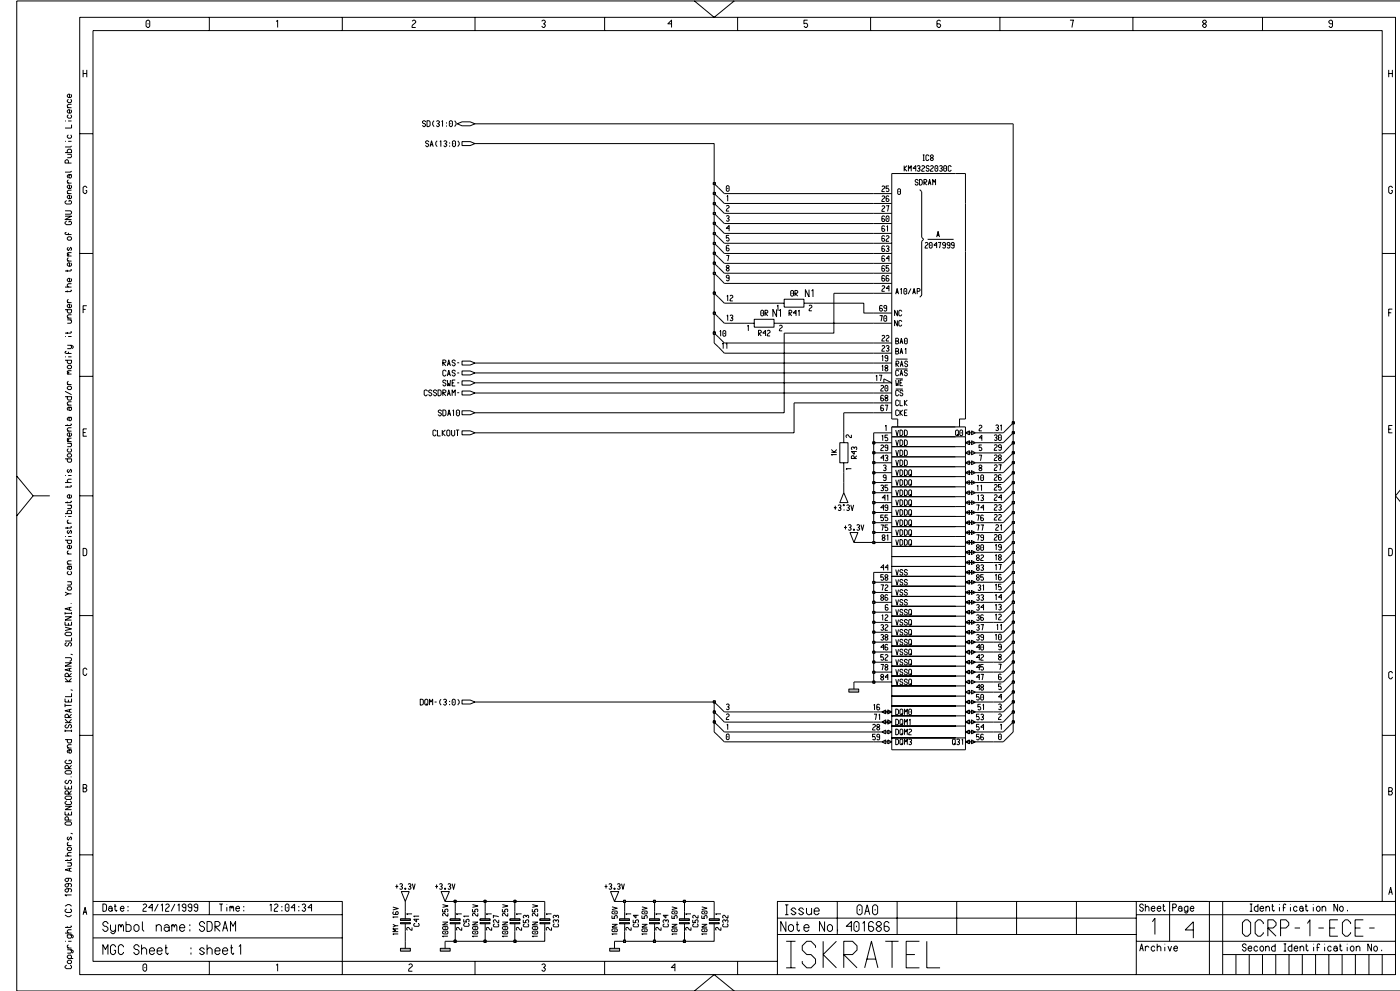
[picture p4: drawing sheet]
<svg xmlns="http://www.w3.org/2000/svg" width="420mm" height="297mm" viewBox="0 0 420 297" stroke-linecap="round" stroke-linejoin="round" font-family="sans-serif">
<path d="M214.2 72.9l3 3.1M214.2 70l3 2.9M214.2 67l3 3M214.2 87.9l3 3M303.8 147.7l-3 3M303.8 153.6l-3 3.1M136.5 277.3v1.9" fill="none" stroke="#000" stroke-width=".3"/>
<path d="M135 276.5h3v.4h-3z" fill-rule="evenodd" fill="#b3b3b3" stroke="#000" stroke-width=".3"/>
<path d="M136.5 276.9v.4" fill="none" stroke="#000" stroke-width=".3"/>
<g fill="#b3b3b3" stroke="#000" stroke-width=".3">
<path d="M135 275.4h3v.5h-3z" fill-rule="evenodd"/>
<path d="M135 275.4h3v.5h-3z" fill-rule="evenodd"/>
</g>
<path d="M136.5 273.2v2.3M145.5 277.3v1.9" fill="none" stroke="#000" stroke-width=".3"/>
<path d="M144 276.5h2.9v.4h-2.9z" fill-rule="evenodd" fill="#b3b3b3" stroke="#000" stroke-width=".3"/>
<path d="M145.5 276.9v.4" fill="none" stroke="#000" stroke-width=".3"/>
<g fill="#b3b3b3" stroke="#000" stroke-width=".3">
<path d="M144 275.4h2.9v.5h-2.9z" fill-rule="evenodd"/>
<path d="M144 275.4h2.9v.5h-2.9z" fill-rule="evenodd"/>
</g>
<g fill="none" stroke="#000" stroke-width=".3">
<path d="M214.2 58l3 3M262 58h5.4M275.8 56.8l.6 .6v13.7l.6 .6-.6 .6v16.2l-.6 .6M214.2 76l3 2.9M262 72.9h5.4M262 67h5.4M262 64h5.4M262 78.9h5.4M262 61h5.4M262 70h5.4M262 76h5.4M278.2 71.7h7.7"/>
<path d="M214.2 81.9l3 3M262 87.9h5.4M262 84.9h5.4M262 81.9h5.4M262 93.8h5.4M262 96.9h5.4M138.5 111.2h2.5l1.4 .6-1.4 .6h-2.5zM138.5 114.2h2.5l1.4 .6-1.4 .6h-2.5zM138.5 117.2h2.5l1.4 .6-1.4 .6h-2.5zM214.2 102.8l3 3.1M262 108.8h5.4M262 102.8h5.4"/>
<path d="M262 114.8h5.4l-2.4-1.2v1.2M262 117.8h5.4M262 111.8h5.4M262 105.9h5.4M268.6 113.6h2.1M268.6 110.6h3.5M268.6 107.6h3.5M268.6 116.6h2.1M262 132.7h5.4M262 129.7h5.4M262 120.8h5.4M262 123.7h5.4"/>
<path d="M262 138.7h5.4M262 135.7h5.4M267.4 130.9v3h19.1M267.4 136.9v3h19.1M267.4 130.9v-2.9h22.1v96.7h-22.1v-63.9h22.1M267.4 136.9h22.1M267.4 130.9h22.1M269.2 128v-2.4h-1.8v-73.6h22.1v73.6h-1.8v2.4M289.5 132.7l1.2-.6v1.2zM289.5 129.7l1.2-.6v1.2zM289.5 133.9h-22.1v3M289.5 139.9h-22.1v6"/>
<path d="M289.5 132.7h8.4M289.5 135.7l1.2-.6v1.2zM289.5 138.7l1.2-.6v1.2zM289.5 129.7h8.4M289.5 138.7h8.4M289.5 135.7h8.4M291.3 135.1l1.2 .6-1.2 .6zM291.3 138.1l1.2 .6-1.2 .6zM291.3 129.1l1.2 .6-1.2 .6zM291.3 132.1l1.2 .6-1.2 .6zM303.8 138.7l-3 3M303.8 129.7l-3 3"/>
<path d="M262 147.7h5.4M262 144.6h5.4M262 141.7h5.4M262 150.7h5.4M262 153.6h5.4M262 156.7h5.4M262 159.6h5.4M267.4 145.9v3h19.1M267.4 157.8v3h19.1M267.4 151.8v3h19.1M267.4 145.9h22.1M267.4 151.8h22.1"/>
<path d="M267.4 142.9h22.1M267.4 157.8h22.1M289.5 141.7l1.2-.6v1.2zM289.5 150.7l1.2-.6v1.1zM289.5 148.9h-22.1v2.9M289.5 154.8h-22.1v3M289.5 147.7l1.2-.6v1.2zM289.5 144.6l1.2-.6v1.2zM289.5 153.6l1.2-.6v1.2zM289.5 156.7l1.2-.6v1.2zM289.5 159.6l1.2-.6v1.2zM289.5 147.7h8.4"/>
<path d="M289.5 144.6h8.4M289.5 141.7h8.4M289.5 150.7h8.4M289.5 153.6h8.4M289.5 156.7h8.4M289.5 159.6h8.4M291.3 147.1l1.2 .6-1.2 .6zM291.3 141.1l1.2 .6-1.2 .6zM291.3 144l1.2 .6-1.2 .6zM291.3 150.1l1.2 .6-1.2 .5zM291.3 153l1.2 .6-1.2 .6zM291.3 156.1l1.2 .6-1.2 .6z"/>
<path d="M291.3 159l1.2 .6-1.2 .6zM303.8 150.7l-3 2.9M262 171.6h5.4M262 177.6h5.4M262 174.5h5.4M262 162.6h5.4M267.4 166.8h22.1M267.4 163.8h22.1M286.5 172.7h-19.1h22.1M286.5 169.8h-19.1h19.1M286.5 178.8h-19.1h19.1M286.5 175.7h-19.1h19.1"/>
<path d="M286.5 169.8h3M286.5 178.8h3M286.5 175.7h3M289.5 165.6l1.2-.6v1.2zM289.5 171.6h8.4M289.5 177.6h8.4M289.5 162.6l1.2-.6v1.2zM289.5 168.6l1.2-.6v1.2zM289.5 171.6l1.2-.6v1.2zM289.5 174.5l1.2-.6v1.2zM289.5 177.6l1.2-.6v1.2zM289.5 174.5h8.4"/>
<path d="M289.5 162.6h8.4M289.5 165.6h8.4M289.5 168.6h8.4M291.3 165l1.2 .6-1.2 .6zM291.3 162l1.2 .6-1.2 .6zM291.3 168l1.2 .6-1.2 .6zM291.3 171l1.2 .6-1.2 .6zM291.3 173.9l1.2 .6-1.2 .6zM291.3 177l1.2 .6-1.2 .6zM291.3 179.9l1.2 .6-1.2 .6zM303.8 177.6l-3 2.9M303.8 165.6l-3 3"/>
<path d="M303.8 168.6l-3 3M303.8 174.5l-3 3.1M262 192.5h5.4M262 186.5h5.4M262 183.5h5.4M262 189.5h5.4M262 180.5h5.4M262 198.5h5.4M262 195.4h5.4M267.4 184.7h19.1h-19.1M267.4 193.7h19.1h-19.1M267.4 196.7h19.1h-19.1"/>
<path d="M267.4 199.7h19.1h-19.1M267.4 190.7h22.1M267.4 187.7h22.1M286.5 181.7h-19.1h19.1M286.5 184.7h3M286.5 181.7h3M286.5 193.7h3M286.5 196.7h3M286.5 199.7h3M289.5 195.4l1.2-.6v1.3zM289.5 192.5h8.4M289.5 180.5l1.2-.6v1.2z"/>
<path d="M289.5 183.5l1.2-.6v1.2zM289.5 186.5l1.2-.6v1.2zM289.5 189.5l1.2-.6v1.2zM289.5 192.5l1.2-.6v1.2zM289.5 198.5l1.2-.6v1.2zM289.5 186.5h8.4M289.5 183.5h8.4M289.5 189.5h8.4M289.5 180.5h8.4M289.5 198.5h8.4M289.5 195.4h8.4M291.3 194.8l1.2 .6-1.2 .7z"/>
<path d="M291.3 182.9l1.2 .6-1.2 .6zM291.3 185.9l1.2 .6-1.2 .6zM291.3 188.9l1.2 .6-1.2 .6zM291.3 191.9l1.2 .6-1.2 .6zM291.3 197.9l1.2 .6-1.2 .6zM303.8 180.5l-3 3M303.8 195.4l-3 3.1M303.8 192.5l-3 2.9M138.5 209.8h2.5l1.4 .6-1.4 .6h-2.5zM214.2 210.4l3 3M262 213.4h2.4l1.2-.6v1.2l-1.2-.6h3M262 201.5h5.4"/>
<path d="M262 204.4h5.4M262 216.4h5.4M262 219.4h5.4M264.4 216.4l1.2-.6v1.2zM264.4 219.4l1.2-.6v1.2zM266.2 215.8l1.2 .6-1.2 .6zM266.2 212.8l1.2 .6-1.2 .6zM266.2 218.8l1.2 .6-1.2 .6zM267.4 202.6h19.1h-19.1M267.4 205.6h19.1h-19.1M267.4 208.6h19.1h-19.1M267.4 211.6h19.1h-19.1"/>
<path d="M267.4 217.6h19.1h-19.1M267.4 214.6h19.1h-19.1M286.5 202.6h3M286.5 205.6h3M286.5 208.6h3M286.5 214.6h3M286.5 211.6h3M286.5 217.6h3M289.5 201.5l1.2-.6v1.1zM289.5 204.4l1.2-.6v1.2zM289.5 207.5l1.2-.6v1.2zM289.5 210.4l1.2-.6v1.2z"/>
<path d="M289.5 213.4l1.2-.6v1.2zM289.5 216.4l1.2-.6v1.2zM289.5 219.4l1.2-.6v1.2zM289.5 201.5h8.4M289.5 204.4h8.4M289.5 207.5h8.4M289.5 210.4h8.4M289.5 213.4h8.4M289.5 216.4h8.4M289.5 219.4h8.4M291.3 200.9l1.2 .6-1.2 .5zM291.3 203.8l1.2 .6-1.2 .6z"/>
<path d="M291.3 206.9l1.2 .6-1.2 .6zM291.3 209.8l1.2 .6-1.2 .6zM291.3 212.8l1.2 .6-1.2 .6zM291.3 215.8l1.2 .6-1.2 .6zM291.3 218.8l1.2 .6-1.2 .6zM262 222.4h5.4M264.4 222.4l1.2-.6v1.2zM266.2 221.8l1.2 .6-1.2 .6zM286.5 221.2h-19.1h22.1M289.5 222.4l1.2-.6v1.2zM289.5 222.4h8.4M291.3 221.8l1.2 .6-1.2 .6z"/>
<path d="M145.5 273.2v2.3M187.3 277.3v1.9"/>
</g>
<path d="M185.8 276.5h3v.4h-3z" fill-rule="evenodd" fill="#b3b3b3" stroke="#000" stroke-width=".3"/>
<path d="M187.3 276.9v.4" fill="none" stroke="#000" stroke-width=".3"/>
<g fill="#b3b3b3" stroke="#000" stroke-width=".3">
<path d="M185.8 275.4h3v.5h-3z" fill-rule="evenodd"/>
<path d="M185.8 275.4h3v.5h-3z" fill-rule="evenodd"/>
</g>
<path d="M187.3 273.2v2.3M196.3 277.3v1.9" fill="none" stroke="#000" stroke-width=".3"/>
<path d="M194.8 276.5h2.9v.4h-2.9z" fill-rule="evenodd" fill="#b3b3b3" stroke="#000" stroke-width=".3"/>
<path d="M196.3 276.9v.4" fill="none" stroke="#000" stroke-width=".3"/>
<g fill="#b3b3b3" stroke="#000" stroke-width=".3">
<path d="M194.8 275.4h2.9v.5h-2.9z" fill-rule="evenodd"/>
<path d="M194.8 275.4h2.9v.5h-2.9z" fill-rule="evenodd"/>
</g>
<path d="M196.3 273.2v2.3M205.3 277.3v1.9" fill="none" stroke="#000" stroke-width=".3"/>
<path d="M203.7 276.5h3v.4h-3z" fill-rule="evenodd" fill="#b3b3b3" stroke="#000" stroke-width=".3"/>
<path d="M205.3 276.9v.4" fill="none" stroke="#000" stroke-width=".3"/>
<g fill="#b3b3b3" stroke="#000" stroke-width=".3">
<path d="M203.7 275.4h3v.5h-3z" fill-rule="evenodd"/>
<path d="M203.7 275.4h3v.5h-3z" fill-rule="evenodd"/>
</g>
<path d="M205.3 273.2v2.3M214.2 277.3v1.9" fill="none" stroke="#000" stroke-width=".3"/>
<path d="M212.7 276.5h3v.4h-3z" fill-rule="evenodd" fill="#b3b3b3" stroke="#000" stroke-width=".3"/>
<path d="M214.2 276.9v.4" fill="none" stroke="#000" stroke-width=".3"/>
<g fill="#b3b3b3" stroke="#000" stroke-width=".3">
<path d="M212.7 275.4h3v.5h-3z" fill-rule="evenodd"/>
<path d="M212.7 275.4h3v.5h-3z" fill-rule="evenodd"/>
</g>
<path d="M214.2 99.9l3 2.9M138.5 129.1h2.5l1.4 .6-1.4 .6h-2.5zM303.8 183.5l-3 3M120.3 267.2h2.4l-1.2 3zM121.4 266.2l.3 .1-.1 .3-.2-.1zM121.5 277.3v1.9M132.3 267.2h2.4l-1.2 3zM133.4 266.2l.2 .1-.1 .3-.2-.1zM214.2 273.2v2.3" fill="none" stroke="#000" stroke-width=".3"/>
<path d="M120.1 276.5h2.9v.4h-2.9z" fill-rule="evenodd" fill="#b3b3b3" stroke="#000" stroke-width=".3"/>
<path d="M121.5 276.9v.4" fill="none" stroke="#000" stroke-width=".3"/>
<g fill="#b3b3b3" stroke="#000" stroke-width=".3">
<path d="M120.1 275.4h2.9v.5h-2.9z" fill-rule="evenodd"/>
<path d="M120.1 275.4h2.9v.5h-2.9z" fill-rule="evenodd"/>
</g>
<path d="M137.1 37.1a6.3 6.3 0 0 1 5.3 0l-1.4 .6h-2.5zM214.2 93.8l3 3.1M121.5 273.2v2.3" fill="none" stroke="#000" stroke-width=".3"/>
<path d="M120.1 284.3h2.9v.8h-2.9z" fill-rule="evenodd" fill="#b3b3b3" stroke="#000" stroke-width=".3"/>
<g fill="none" stroke="#000" stroke-width=".3">
<path d="M214.2 64l3 3M232.1 90.9h3M235.1 89.7h6v2.4h-6zM241.1 90.9h2.9M251.8 132.7h2.5v6h-2.5zM253 129.7v3M253 138.7v3M303.8 126.8l-3 2.9M252.8 151.3l.3-.1 .1 .3-.3 .1zM253 147.7l1.3 3h-2.5zM303.8 141.7l-3 2.9M303.8 159.6l-3 3"/>
<path d="M303.8 162.6l-3 3M303.8 171.6l-3 2.9M214.2 216.4l3 3M303.8 216.4l-3 3M303.8 201.5l-3 2.9M353.9 270.2h8.2M121.5 282.1v2.2"/>
</g>
<path d="M254.5 206.5h3v1h-3z" fill-rule="evenodd" fill="#b3b3b3" stroke="#000" stroke-width=".3"/>
<g fill="none" stroke="#000" stroke-width=".3">
<path d="M138.5 42.4h2.5l1.4 .6-1.4 .6h-2.5zM214.2 78.9l3 3M138.5 108.2h2.5l1.4 .6-1.4 .6h-2.5zM138.5 123.1h2.5l1.4 .6-1.4 .6h-2.5zM303.8 135.7l-3 3M303.8 132.7l-3 3M254.9 159.6h2.3l-1.1 3zM255.9 158.7l.2-.1 .1 .3h-.2zM303.8 156.7l-3 2.9M303.8 198.5l-3 3M303.8 186.5l-3 3M214.2 219.4l3 3"/>
<path d="M214.2 213.4l3 3M256.1 204.4v2.1M303.8 207.5l-3 2.9M303.8 210.4l-3 3M303.8 213.4l-3 3M303.8 219.4l-3 3M303.8 204.4l-3 3.1M154.4 277.3v1.9"/>
</g>
<path d="M152.9 276.5h3v.4h-3z" fill-rule="evenodd" fill="#b3b3b3" stroke="#000" stroke-width=".3"/>
<path d="M154.4 276.9v.4" fill="none" stroke="#000" stroke-width=".3"/>
<g fill="#b3b3b3" stroke="#000" stroke-width=".3">
<path d="M152.9 275.4h3v.5h-3z" fill-rule="evenodd"/>
<path d="M152.9 275.4h3v.5h-3z" fill-rule="evenodd"/>
</g>
<path d="M154.4 273.2v2.3M163.4 277.3v1.9" fill="none" stroke="#000" stroke-width=".3"/>
<path d="M161.9 276.5h3v.4h-3z" fill-rule="evenodd" fill="#b3b3b3" stroke="#000" stroke-width=".3"/>
<path d="M163.4 276.9v.4" fill="none" stroke="#000" stroke-width=".3"/>
<g fill="#b3b3b3" stroke="#000" stroke-width=".3">
<path d="M161.9 275.4h3v.5h-3z" fill-rule="evenodd"/>
<path d="M161.9 275.4h3v.5h-3z" fill-rule="evenodd"/>
</g>
<path d="M163.4 273.2v2.3M183.1 267.2h2.4l-1.2 3zM184.2 266.2l.2 .1-.1 .3-.2-.1z" fill="none" stroke="#000" stroke-width=".3"/>
<path d="M182.8 284.3h3v.8h-3z" fill-rule="evenodd" fill="#b3b3b3" stroke="#000" stroke-width=".3"/>
<path d="M184.3 282.1v2.2" fill="none" stroke="#000" stroke-width=".3"/>
<path d="M132 284.3h3v.8h-3z" fill-rule="evenodd" fill="#b3b3b3" stroke="#000" stroke-width=".3"/>
<path d="M214.2 55.1l3 2.9M214.2 61l3 3M223.1 96.9h3.1M226.2 95.7h5.9v2.4h-5.9zM232.1 96.9h3M303.8 144.6l-3 3.1M303.8 189.5l-3 3M121.5 279.2v2.9M136.5 282.1h-3v2.2" fill="none" stroke="#000" stroke-width=".3"/>
<path d="M136.2 281.8h.6v.7h-.6z" fill-rule="evenodd" fill="#c2c2c2" stroke="#000" stroke-width=".3"/>
<path d="M136.5 279.2v2.9h9M136.2 281.8h.6v.7h-.6z" fill="none" stroke="#000" stroke-width=".3"/>
<path d="M145.1 281.8h.6v.7h-.6z" fill-rule="evenodd" fill="#c2c2c2" stroke="#000" stroke-width=".3"/>
<path d="M145.5 279.2v2.9h8.9M145.1 281.8h.6v.7h-.6z" fill="none" stroke="#000" stroke-width=".3"/>
<path d="M154.1 281.8h.6v.7h-.6z" fill-rule="evenodd" fill="#c2c2c2" stroke="#000" stroke-width=".3"/>
<path d="M154.4 279.2v2.9h9v-2.9M154.1 281.8h.6v.7h-.6zM184.3 282.1h3" fill="none" stroke="#000" stroke-width=".3"/>
<path d="M187 281.8h.6v.7h-.6z" fill-rule="evenodd" fill="#c2c2c2" stroke="#000" stroke-width=".3"/>
<path d="M187.3 279.2v2.9h9M187 281.8h.6v.7h-.6z" fill="none" stroke="#000" stroke-width=".3"/>
<path d="M195.9 281.8h.6v.7h-.6z" fill-rule="evenodd" fill="#c2c2c2" stroke="#000" stroke-width=".3"/>
<path d="M196.3 279.2v2.9h9M195.9 281.8h.6v.7h-.6z" fill="none" stroke="#000" stroke-width=".3"/>
<path d="M204.9 281.8h.6v.7h-.6z" fill-rule="evenodd" fill="#c2c2c2" stroke="#000" stroke-width=".3"/>
<path d="M121.5 270.2v3M133.5 270.2h3v3M145.5 270.2v3M154.4 270.2v3M163.4 270.2v3M187.3 270.2v3M196.3 270.2v3M205.3 279.2v2.9h8.9v-2.9M205.3 270.2v3M214.2 270.2v3M204.9 281.8h.6v.7h-.6z" fill="none" stroke="#000" stroke-width=".3"/>
<path d="M136.2 269.9h.6v.6h-.6z" fill-rule="evenodd" fill="#c2c2c2" stroke="#000" stroke-width=".3"/>
<path d="M136.2 269.9h.6v.6h-.6zM136.5 270.2h9" fill="none" stroke="#000" stroke-width=".3"/>
<path d="M145.1 269.9h.6v.6h-.6z" fill-rule="evenodd" fill="#c2c2c2" stroke="#000" stroke-width=".3"/>
<path d="M145.1 269.9h.6v.6h-.6zM145.5 270.2h8.9" fill="none" stroke="#000" stroke-width=".3"/>
<path d="M154.1 269.9h.6v.6h-.6z" fill-rule="evenodd" fill="#c2c2c2" stroke="#000" stroke-width=".3"/>
<path d="M154.1 269.9h.6v.6h-.6zM154.4 270.2h9M184.3 270.2h3" fill="none" stroke="#000" stroke-width=".3"/>
<path d="M187 269.9h.6v.6h-.6z" fill-rule="evenodd" fill="#c2c2c2" stroke="#000" stroke-width=".3"/>
<path d="M187 269.9h.6v.6h-.6zM187.3 270.2h9" fill="none" stroke="#000" stroke-width=".3"/>
<path d="M195.9 269.9h.6v.6h-.6z" fill-rule="evenodd" fill="#c2c2c2" stroke="#000" stroke-width=".3"/>
<path d="M195.9 269.9h.6v.6h-.6zM196.3 270.2h9" fill="none" stroke="#000" stroke-width=".3"/>
<path d="M204.9 269.9h.6v.6h-.6z" fill-rule="evenodd" fill="#c2c2c2" stroke="#000" stroke-width=".3"/>
<path d="M214.2 216.4v3M217.2 219.4h44.8M297.9 219.4h2.9M303.8 216.4v3M217.2 222.4h44.8M297.9 222.4h2.9M204.9 269.9h.6v.6h-.6zM205.3 270.2h8.9" fill="none" stroke="#000" stroke-width=".3"/>
<path d="M213.9 216.1h.6v.6h-.6z" fill-rule="evenodd" fill="#c2c2c2" stroke="#000" stroke-width=".3"/>
<path d="M213.9 216.1h.6v.6h-.6zM214.2 213.4v3M217.2 216.4h44.8M297.9 216.4h2.9" fill="none" stroke="#000" stroke-width=".3"/>
<path d="M303.6 216.1h.6v.6h-.6z" fill-rule="evenodd" fill="#c2c2c2" stroke="#000" stroke-width=".3"/>
<path d="M303.6 216.1h.6v.6h-.6zM303.8 213.4v3" fill="none" stroke="#000" stroke-width=".3"/>
<path d="M213.9 213.1h.6v.6h-.6z" fill-rule="evenodd" fill="#c2c2c2" stroke="#000" stroke-width=".3"/>
<path d="M213.9 213.1h.6v.6h-.6zM214.2 210.4v3M217.2 213.4h44.8M297.9 213.4h2.9" fill="none" stroke="#000" stroke-width=".3"/>
<path d="M303.6 213.1h.6v.6h-.6z" fill-rule="evenodd" fill="#c2c2c2" stroke="#000" stroke-width=".3"/>
<path d="M142.4 210.4h71.8M303.6 213.1h.6v.6h-.6zM303.8 210.4v3" fill="none" stroke="#000" stroke-width=".3"/>
<path d="M213.9 210.1h.6v.6h-.6z" fill-rule="evenodd" fill="#c2c2c2" stroke="#000" stroke-width=".3"/>
<path d="M213.9 210.1h.6v.6h-.6zM297.9 210.4h2.9" fill="none" stroke="#000" stroke-width=".3"/>
<path d="M303.6 210.1h.6v.6h-.6z" fill-rule="evenodd" fill="#c2c2c2" stroke="#000" stroke-width=".3"/>
<path d="M297.9 207.5h2.9M303.6 210.1h.6v.6h-.6zM303.8 207.5v2.9" fill="none" stroke="#000" stroke-width=".3"/>
<path d="M303.6 207.1h.6v.6h-.6z" fill-rule="evenodd" fill="#c2c2c2" stroke="#000" stroke-width=".3"/>
<path d="M256.1 204.4h5.9M303.6 207.1h.6v.6h-.6zM303.8 204.4v3.1" fill="none" stroke="#000" stroke-width=".3"/>
<path d="M261.7 204.2h.6v.6h-.6z" fill-rule="evenodd" fill="#c2c2c2" stroke="#000" stroke-width=".3"/>
<path d="M261.7 204.2h.6v.6h-.6zM262 201.5v2.9M297.9 204.4h2.9" fill="none" stroke="#000" stroke-width=".3"/>
<path d="M303.6 204.2h.6v.6h-.6z" fill-rule="evenodd" fill="#c2c2c2" stroke="#000" stroke-width=".3"/>
<path d="M303.6 204.2h.6v.6h-.6zM303.8 201.5v2.9" fill="none" stroke="#000" stroke-width=".3"/>
<path d="M261.7 201.2h.6v.6h-.6z" fill-rule="evenodd" fill="#c2c2c2" stroke="#000" stroke-width=".3"/>
<path d="M262 198.5v3M261.7 201.2h.6v.6h-.6zM297.9 201.5h2.9" fill="none" stroke="#000" stroke-width=".3"/>
<path d="M303.6 201.2h.6v.6h-.6z" fill-rule="evenodd" fill="#c2c2c2" stroke="#000" stroke-width=".3"/>
<path d="M303.8 198.5v3M303.6 201.2h.6v.6h-.6z" fill="none" stroke="#000" stroke-width=".3"/>
<path d="M261.7 198.1h.6v.6h-.6z" fill-rule="evenodd" fill="#c2c2c2" stroke="#000" stroke-width=".3"/>
<path d="M261.7 198.1h.6v.6h-.6zM262 195.4v3.1M297.9 198.5h2.9" fill="none" stroke="#000" stroke-width=".3"/>
<path d="M303.6 198.1h.6v.6h-.6z" fill-rule="evenodd" fill="#c2c2c2" stroke="#000" stroke-width=".3"/>
<path d="M303.6 198.1h.6v.6h-.6zM303.8 195.4v3.1" fill="none" stroke="#000" stroke-width=".3"/>
<path d="M261.7 195.2h.6v.6h-.6z" fill-rule="evenodd" fill="#c2c2c2" stroke="#000" stroke-width=".3"/>
<path d="M261.7 195.2h.6v.6h-.6zM262 192.5v2.9M297.9 195.4h2.9" fill="none" stroke="#000" stroke-width=".3"/>
<path d="M303.6 195.2h.6v.6h-.6z" fill-rule="evenodd" fill="#c2c2c2" stroke="#000" stroke-width=".3"/>
<path d="M303.6 195.2h.6v.6h-.6zM303.8 192.5v2.9" fill="none" stroke="#000" stroke-width=".3"/>
<path d="M261.7 192.2h.6v.6h-.6z" fill-rule="evenodd" fill="#c2c2c2" stroke="#000" stroke-width=".3"/>
<path d="M261.7 192.2h.6v.6h-.6zM262 189.5v3M297.9 192.5h2.9" fill="none" stroke="#000" stroke-width=".3"/>
<path d="M303.6 192.2h.6v.6h-.6z" fill-rule="evenodd" fill="#c2c2c2" stroke="#000" stroke-width=".3"/>
<path d="M303.6 192.2h.6v.6h-.6zM303.8 189.5v3" fill="none" stroke="#000" stroke-width=".3"/>
<path d="M261.7 189.2h.6v.6h-.6z" fill-rule="evenodd" fill="#c2c2c2" stroke="#000" stroke-width=".3"/>
<path d="M261.7 189.2h.6v.6h-.6zM262 186.5v3M297.9 189.5h2.9" fill="none" stroke="#000" stroke-width=".3"/>
<path d="M303.6 189.2h.6v.6h-.6z" fill-rule="evenodd" fill="#c2c2c2" stroke="#000" stroke-width=".3"/>
<path d="M303.6 189.2h.6v.6h-.6zM303.8 186.5v3" fill="none" stroke="#000" stroke-width=".3"/>
<path d="M261.7 186.2h.6v.6h-.6z" fill-rule="evenodd" fill="#c2c2c2" stroke="#000" stroke-width=".3"/>
<path d="M261.7 186.2h.6v.6h-.6zM262 183.5v3M297.9 186.5h2.9" fill="none" stroke="#000" stroke-width=".3"/>
<path d="M303.6 186.2h.6v.6h-.6z" fill-rule="evenodd" fill="#c2c2c2" stroke="#000" stroke-width=".3"/>
<path d="M303.6 186.2h.6v.6h-.6zM303.8 183.5v3" fill="none" stroke="#000" stroke-width=".3"/>
<path d="M261.7 183.2h.6v.6h-.6z" fill-rule="evenodd" fill="#c2c2c2" stroke="#000" stroke-width=".3"/>
<path d="M261.7 183.2h.6v.6h-.6zM262 180.5v3M297.9 183.5h2.9" fill="none" stroke="#000" stroke-width=".3"/>
<path d="M303.6 183.2h.6v.6h-.6z" fill-rule="evenodd" fill="#c2c2c2" stroke="#000" stroke-width=".3"/>
<path d="M303.6 183.2h.6v.6h-.6zM303.8 180.5v3" fill="none" stroke="#000" stroke-width=".3"/>
<path d="M261.7 180.2h.6v.7h-.6z" fill-rule="evenodd" fill="#c2c2c2" stroke="#000" stroke-width=".3"/>
<path d="M262 177.6v2.9M261.7 180.2h.6v.7h-.6zM297.9 180.5h2.9" fill="none" stroke="#000" stroke-width=".3"/>
<path d="M303.6 180.2h.6v.7h-.6z" fill-rule="evenodd" fill="#c2c2c2" stroke="#000" stroke-width=".3"/>
<path d="M303.8 177.6v2.9M303.6 180.2h.6v.7h-.6z" fill="none" stroke="#000" stroke-width=".3"/>
<path d="M261.7 177.2h.6v.6h-.6z" fill-rule="evenodd" fill="#c2c2c2" stroke="#000" stroke-width=".3"/>
<path d="M261.7 177.2h.6v.6h-.6zM262 174.5v3.1M297.9 177.6h2.9" fill="none" stroke="#000" stroke-width=".3"/>
<path d="M303.6 177.2h.6v.6h-.6z" fill-rule="evenodd" fill="#c2c2c2" stroke="#000" stroke-width=".3"/>
<path d="M303.6 177.2h.6v.6h-.6zM303.8 174.5v3.1" fill="none" stroke="#000" stroke-width=".3"/>
<path d="M261.7 174.3h.6v.6h-.6z" fill-rule="evenodd" fill="#c2c2c2" stroke="#000" stroke-width=".3"/>
<path d="M261.7 174.3h.6v.6h-.6zM262 171.6v2.9M297.9 174.5h2.9" fill="none" stroke="#000" stroke-width=".3"/>
<path d="M303.6 174.3h.6v.6h-.6z" fill-rule="evenodd" fill="#c2c2c2" stroke="#000" stroke-width=".3"/>
<path d="M297.9 171.6h2.9M303.6 174.3h.6v.6h-.6zM303.8 171.6v2.9" fill="none" stroke="#000" stroke-width=".3"/>
<path d="M303.6 171.3h.6v.6h-.6z" fill-rule="evenodd" fill="#c2c2c2" stroke="#000" stroke-width=".3"/>
<path d="M297.9 168.6h2.9M303.6 171.3h.6v.6h-.6zM303.8 168.6v3" fill="none" stroke="#000" stroke-width=".3"/>
<path d="M303.6 168.3h.6v.6h-.6z" fill-rule="evenodd" fill="#c2c2c2" stroke="#000" stroke-width=".3"/>
<path d="M297.9 165.6h2.9M303.6 168.3h.6v.6h-.6zM303.8 165.6v3" fill="none" stroke="#000" stroke-width=".3"/>
<path d="M303.6 165.3h.6v.6h-.6z" fill-rule="evenodd" fill="#c2c2c2" stroke="#000" stroke-width=".3"/>
<path d="M256.1 162.6h5.9M303.6 165.3h.6v.6h-.6zM303.8 162.6v3" fill="none" stroke="#000" stroke-width=".3"/>
<path d="M261.7 162.3h.6v.6h-.6z" fill-rule="evenodd" fill="#c2c2c2" stroke="#000" stroke-width=".3"/>
<path d="M262 159.6v3M261.7 162.3h.6v.6h-.6zM297.9 162.6h2.9" fill="none" stroke="#000" stroke-width=".3"/>
<path d="M303.6 162.3h.6v.6h-.6z" fill-rule="evenodd" fill="#c2c2c2" stroke="#000" stroke-width=".3"/>
<path d="M303.8 159.6v3M303.6 162.3h.6v.6h-.6z" fill="none" stroke="#000" stroke-width=".3"/>
<path d="M261.7 159.3h.6v.6h-.6z" fill-rule="evenodd" fill="#c2c2c2" stroke="#000" stroke-width=".3"/>
<path d="M261.7 159.3h.6v.6h-.6zM262 156.7v2.9M297.9 159.6h2.9" fill="none" stroke="#000" stroke-width=".3"/>
<path d="M303.6 159.3h.6v.6h-.6z" fill-rule="evenodd" fill="#c2c2c2" stroke="#000" stroke-width=".3"/>
<path d="M303.6 159.3h.6v.6h-.6zM303.8 156.7v2.9" fill="none" stroke="#000" stroke-width=".3"/>
<path d="M261.7 156.3h.6v.6h-.6z" fill-rule="evenodd" fill="#c2c2c2" stroke="#000" stroke-width=".3"/>
<path d="M261.7 156.3h.6v.6h-.6zM262 153.6v3.1M297.9 156.7h2.9" fill="none" stroke="#000" stroke-width=".3"/>
<path d="M303.6 156.3h.6v.6h-.6z" fill-rule="evenodd" fill="#c2c2c2" stroke="#000" stroke-width=".3"/>
<path d="M303.6 156.3h.6v.6h-.6zM303.8 153.6v3.1" fill="none" stroke="#000" stroke-width=".3"/>
<path d="M261.7 153.4h.6v.6h-.6z" fill-rule="evenodd" fill="#c2c2c2" stroke="#000" stroke-width=".3"/>
<path d="M261.7 153.4h.6v.6h-.6zM262 150.7v2.9M297.9 153.6h2.9" fill="none" stroke="#000" stroke-width=".3"/>
<path d="M303.6 153.4h.6v.6h-.6z" fill-rule="evenodd" fill="#c2c2c2" stroke="#000" stroke-width=".3"/>
<path d="M303.6 153.4h.6v.6h-.6zM303.8 150.7v2.9" fill="none" stroke="#000" stroke-width=".3"/>
<path d="M261.7 150.3h.6v.7h-.6z" fill-rule="evenodd" fill="#c2c2c2" stroke="#000" stroke-width=".3"/>
<path d="M261.7 150.3h.6v.7h-.6zM262 147.7v3M297.9 150.7h2.9" fill="none" stroke="#000" stroke-width=".3"/>
<path d="M303.6 150.3h.6v.7h-.6z" fill-rule="evenodd" fill="#c2c2c2" stroke="#000" stroke-width=".3"/>
<path d="M253 144.6v3.1M303.6 150.3h.6v.7h-.6zM303.8 147.7v3" fill="none" stroke="#000" stroke-width=".3"/>
<path d="M261.7 147.3h.6v.6h-.6z" fill-rule="evenodd" fill="#c2c2c2" stroke="#000" stroke-width=".3"/>
<path d="M261.7 147.3h.6v.6h-.6zM262 144.6v3.1M297.9 147.7h2.9" fill="none" stroke="#000" stroke-width=".3"/>
<path d="M303.6 147.3h.6v.6h-.6z" fill-rule="evenodd" fill="#c2c2c2" stroke="#000" stroke-width=".3"/>
<path d="M253 141.7v2.9M303.6 147.3h.6v.6h-.6zM303.8 144.6v3.1" fill="none" stroke="#000" stroke-width=".3"/>
<path d="M261.7 144.4h.6v.6h-.6z" fill-rule="evenodd" fill="#c2c2c2" stroke="#000" stroke-width=".3"/>
<path d="M261.7 144.4h.6v.6h-.6zM262 141.7v2.9M297.9 144.6h2.9" fill="none" stroke="#000" stroke-width=".3"/>
<path d="M303.6 144.4h.6v.6h-.6z" fill-rule="evenodd" fill="#c2c2c2" stroke="#000" stroke-width=".3"/>
<path d="M303.6 144.4h.6v.6h-.6zM303.8 141.7v2.9" fill="none" stroke="#000" stroke-width=".3"/>
<path d="M261.7 141.4h.6v.6h-.6z" fill-rule="evenodd" fill="#c2c2c2" stroke="#000" stroke-width=".3"/>
<path d="M262 138.7v3M261.7 141.4h.6v.6h-.6zM297.9 141.7h2.9" fill="none" stroke="#000" stroke-width=".3"/>
<path d="M303.6 141.4h.6v.6h-.6z" fill-rule="evenodd" fill="#c2c2c2" stroke="#000" stroke-width=".3"/>
<path d="M303.8 138.7v3M303.6 141.4h.6v.6h-.6z" fill="none" stroke="#000" stroke-width=".3"/>
<path d="M261.7 138.4h.6v.6h-.6z" fill-rule="evenodd" fill="#c2c2c2" stroke="#000" stroke-width=".3"/>
<path d="M261.7 138.4h.6v.6h-.6zM262 135.7v3M297.9 138.7h2.9" fill="none" stroke="#000" stroke-width=".3"/>
<path d="M303.6 138.4h.6v.6h-.6z" fill-rule="evenodd" fill="#c2c2c2" stroke="#000" stroke-width=".3"/>
<path d="M303.6 138.4h.6v.6h-.6zM303.8 135.7v3" fill="none" stroke="#000" stroke-width=".3"/>
<path d="M261.7 135.4h.6v.6h-.6z" fill-rule="evenodd" fill="#c2c2c2" stroke="#000" stroke-width=".3"/>
<path d="M261.7 135.4h.6v.6h-.6zM262 132.7v3M297.9 135.7h2.9" fill="none" stroke="#000" stroke-width=".3"/>
<path d="M303.6 135.4h.6v.6h-.6z" fill-rule="evenodd" fill="#c2c2c2" stroke="#000" stroke-width=".3"/>
<path d="M303.6 135.4h.6v.6h-.6zM303.8 132.7v3" fill="none" stroke="#000" stroke-width=".3"/>
<path d="M261.7 132.4h.6v.6h-.6z" fill-rule="evenodd" fill="#c2c2c2" stroke="#000" stroke-width=".3"/>
<path d="M261.7 132.4h.6v.6h-.6zM262 129.7v3M297.9 132.7h2.9" fill="none" stroke="#000" stroke-width=".3"/>
<path d="M303.6 132.4h.6v.6h-.6z" fill-rule="evenodd" fill="#c2c2c2" stroke="#000" stroke-width=".3"/>
<path d="M238.1 120.8v8.9h-95.7M253 123.7v6M297.9 129.7h2.9M303.6 132.4h.6v.6h-.6zM303.8 129.7v3" fill="none" stroke="#000" stroke-width=".3"/>
<path d="M303.6 129.4h.6v.6h-.6z" fill-rule="evenodd" fill="#c2c2c2" stroke="#000" stroke-width=".3"/>
<path d="M303.6 129.4h.6v.6h-.6zM303.8 126.8v2.9" fill="none" stroke="#000" stroke-width=".3"/>
<path d="M303.6 126.4h.6v.6h-.6z" fill-rule="evenodd" fill="#c2c2c2" stroke="#000" stroke-width=".3"/>
<path d="M303.8 37.1v89.7M214.2 99.9v2.9M235.1 99.9v23.8h-92.7M142.4 117.8h119.6M142.4 114.8h119.6M142.4 111.8h119.6M142.4 108.8h119.6M217.2 105.9h44.8M217.2 102.8h44.8M238.1 120.8h23.9M253 123.7h9M303.6 126.4h.6v.6h-.6z" fill="none" stroke="#000" stroke-width=".3"/>
<path d="M213.9 99.5h.6v.7h-.6z" fill-rule="evenodd" fill="#c2c2c2" stroke="#000" stroke-width=".3"/>
<path d="M213.9 99.5h.6v.7h-.6zM214.2 93.8v6.1M217.2 96.9h5.9M235.1 96.9h26.9M250 87.9v12h-14.9" fill="none" stroke="#000" stroke-width=".3"/>
<path d="M213.9 93.6h.6v.6h-.6z" fill-rule="evenodd" fill="#c2c2c2" stroke="#000" stroke-width=".3"/>
<path d="M213.9 93.6h.6v.6h-.6zM214.2 87.9v5.9M217.2 90.9h14.9M244 90.9h15v2.9h3" fill="none" stroke="#000" stroke-width=".3"/>
<path d="M213.9 87.6h.6v.6h-.6z" fill-rule="evenodd" fill="#c2c2c2" stroke="#000" stroke-width=".3"/>
<path d="M213.9 87.6h.6v.6h-.6zM214.2 81.9v6M217.2 84.9h44.8M250 87.9h12" fill="none" stroke="#000" stroke-width=".3"/>
<path d="M213.9 81.6h.6v.6h-.6z" fill-rule="evenodd" fill="#c2c2c2" stroke="#000" stroke-width=".3"/>
<path d="M214.2 78.9v3M213.9 81.6h.6v.6h-.6zM217.2 81.9h44.8" fill="none" stroke="#000" stroke-width=".3"/>
<path d="M213.9 78.6h.6v.6h-.6z" fill-rule="evenodd" fill="#c2c2c2" stroke="#000" stroke-width=".3"/>
<path d="M213.9 78.6h.6v.6h-.6zM214.2 76v2.9M217.2 78.9h44.8" fill="none" stroke="#000" stroke-width=".3"/>
<path d="M213.9 75.6h.6v.6h-.6z" fill-rule="evenodd" fill="#c2c2c2" stroke="#000" stroke-width=".3"/>
<path d="M213.9 75.6h.6v.6h-.6zM214.2 72.9v3.1M217.2 76h44.8" fill="none" stroke="#000" stroke-width=".3"/>
<path d="M213.9 72.7h.6v.6h-.6z" fill-rule="evenodd" fill="#c2c2c2" stroke="#000" stroke-width=".3"/>
<path d="M213.9 72.7h.6v.6h-.6zM214.2 70v2.9M217.2 72.9h44.8" fill="none" stroke="#000" stroke-width=".3"/>
<path d="M213.9 69.7h.6v.6h-.6z" fill-rule="evenodd" fill="#c2c2c2" stroke="#000" stroke-width=".3"/>
<path d="M213.9 69.7h.6v.6h-.6zM214.2 67v3M217.2 70h44.8" fill="none" stroke="#000" stroke-width=".3"/>
<path d="M213.9 66.7h.6v.6h-.6z" fill-rule="evenodd" fill="#c2c2c2" stroke="#000" stroke-width=".3"/>
<path d="M213.9 66.7h.6v.6h-.6zM214.2 64v3M217.2 67h44.8" fill="none" stroke="#000" stroke-width=".3"/>
<path d="M213.9 63.7h.6v.6h-.6z" fill-rule="evenodd" fill="#c2c2c2" stroke="#000" stroke-width=".3"/>
<path d="M213.9 63.7h.6v.6h-.6zM214.2 61v3M217.2 64h44.8" fill="none" stroke="#000" stroke-width=".3"/>
<path d="M213.9 60.7h.6v.6h-.6z" fill-rule="evenodd" fill="#c2c2c2" stroke="#000" stroke-width=".3"/>
<path d="M214.2 58v3M213.9 60.7h.6v.6h-.6zM217.2 61h44.8" fill="none" stroke="#000" stroke-width=".3"/>
<path d="M213.9 57.7h.6v.6h-.6z" fill-rule="evenodd" fill="#c2c2c2" stroke="#000" stroke-width=".3"/>
<path d="M213.9 57.7h.6v.6h-.6zM214.2 55.1v2.9M217.2 58h44.8" fill="none" stroke="#000" stroke-width=".3"/>
<path d="M213.9 54.7h.6v.6h-.6z" fill-rule="evenodd" fill="#c2c2c2" stroke="#000" stroke-width=".3"/>
<g fill="none" stroke="#000" stroke-width=".3">
<path d="M23.9 5.2h394.6v286.9h-394.6zM43.8 6.4l.4-.4h.4l.3 .4v1.4l-.3 .4h-.4l-.4-.4zM44.4 7v.3M62.8 5.2v4M82.8 6.5l.5-.5v2.2M102.6 5.2v4M123.6 6.4l.4-.4h.3l.4 .4v.3l-1.1 1.1v.4h1.1M142.4 5.2v4M162.4 6.4l.4-.4h.4l.3 .4v.3l-.5 .4 .5 .4v.3l-.3 .4h-.4l-.4-.4M181.3 5.2v4M201.4 7.1h-1.1l1.1-1.1v2.2M208.2 .3l6 4.9 6-4.9"/>
<path d="M221.2 5.2v4M242.2 6h-1.1v1.1l.7-.1 .4 .5-.4 .7h-.3l-.4-.4M261.1 5.2v4M282.1 6.4l-.4-.4-.7 .4v1.4l.4 .4h.3l.4-.7-.4-.4h-.7M299.8 5.2v4M320.8 6h1.1l-.5 2.2M339.7 5.2v4M360.6 6.4v.3l1.1 .8-.3 .7h-.4l-.4-.4v-.3l1.1-.8v-.3l-.3-.4zM378.6 5.2v4M399.6 7.1h-.7l-.4-.4v-.3l.4-.4h.3l.4 .4v1.4l-.4 .4h-.3l-.4-.4M419.9 .3h-414.9v296.7h414.9M19.5 36.3h.3"/>
<path d="M20.2 32.3h1.2M20.4 36.3h1M20.5 34.4l-.3 .3v.4l.3 .3h.7l.2-.3-.2-.7M20.5 29.7l-.3 .4v.3l.3 .4h.7l.2-.4-.2-.7M21.2 32.9l.2 .3-.2 .7h-.7l-.3-.3v-.4l.3-.3h.4v1M21.2 28.2l.2 .4-.2 .6h-.7l-.3-.3v-.3l.3-.4h.4v1M21.4 31.3h-.9l-.3 .3v.3l.3 .4M21.4 37.4v1h-1.9M24.9 22h1.1M24.9 20.9v2.2M26 20.9v2.2M127.6 36.6l-.3-.4-.6 .2v.4l.6 .2 .3 .6-.6 .4-.3-.5"/>
<path d="M128 36.2l.8 .1 .2 .3v.9l-.5 .5h-.5zM130.2 36.2a1.08 1.08 0 0 0 0 1.8M130.8 36.4l.4-.2 .6 .2v.4l-.5 .2 .5 .4v.2l-.4 .4-.6-.4M132.4 36.5l.3-.3v1.8M133.9 36.7v.3M133.9 37.6v.4M134.7 36.4l.4-.2 .6 .2v1.2l-.4 .4-.6-.4zM135.2 36.9v.3M136.3 36.2l.2 .2a.99 .99 0 0 1-.2 1.6M142.4 37.1h161.4M416.4 20.9v2.2M416.4 22h1.1"/>
<path d="M417.5 20.9v2.2M19.5 45.7h1.9v-.6l-.2-.4h-.7l-.3 .4v.6M19.5 42.4h.3M20.2 58h1.2M20.2 54.9h1.2M20.2 46.3h1.2M20.4 42.4h1M20.5 53.9l-.3 .3v.4l.3 .3M20.5 48.9v-.7l-.3-.3-.7 .3v.7h1.9M20.5 40.4l-.3 .4v.3l.3 .3h.7l.2-.3-.2-.7M20.9 52.4l-.2 .3 .2 .7h.3l.2-.4-.2-.6M21.2 58.5l.2 .4-.2 .6h-.7l-.3-.3v-.3l.3-.4h.4v1"/>
<path d="M21.2 55.5l.2 .3-.2 .7h-.7l-.3-.3v-.4l.3-.3h.4v1M21.2 46.3l.2 .3-.2 .7h-1M21.4 57h-.9l-.3 .3v.4l.3 .3M21.4 52.4h-.9l-.3 .3v.3l.3 .4M21.4 43.7l-.2 .4h-1.7M21.4 51.3l-.2 .3h-1.7M23.9 40.1h4M26 56.3l-.3-.5-.8 .4v1.4l.4 .4h.4l.3-.4v-.5h-.3M128.6 42.6l-.4-.4-.6 .2v.4l.6 .2 .4 .6-.6 .4-.4-.5M129 44l.4-1.8 .5 1.8M129.1 43.4h.6M131.1 42.2a1.08 1.08 0 0 0 0 1.8"/>
<path d="M131.9 42.5l.3-.3v1.8M133 42.4l.4-.2 .6 .2v.4l-.5 .2 .5 .4v.2l-.4 .4-.6-.4M134.8 42.7v.3M134.8 43.6v.4M135.7 42.4l.3-.2 .6 .2v1.2l-.3 .4-.6-.4zM136.1 43v.2M137.3 42.2l.1 .2a.99 .99 0 0 1-.1 1.6M142.4 43h71.8v12.1M213.9 54.7h.6v.6h-.6zM217.8 55.9l.2-.2 .6 .2v1.2l-.2 .2-.6-.2zM218 59l.2-.4v1.7M218.2 56.3v.4"/>
<path d="M264.4 56l.3-.3 .6 .3v.3l-.7 .5-.2 .6h.9M264.4 59l.3-.3 .6 .3v.3l-.9 .8v.3h.9M266.6 55.7h-.9v.9l.3-.2a.61 .61 0 0 1 .6 .8l-.3 .2-.6-.2M266.6 59l-.3-.3-.6 .3v1.1l.6 .3 .3-.6-.3-.3h-.6M269.2 56.8l.2-.2 .6 .2v1.2l-.2 .3-.6-.3zM269.6 57.3v.3M271.1 49.6v1.7M272 49.6l-.9 .9 .9 .8M272.4 51.3v-1.7l.4 .9 .4-.9v1.7M274.6 50.5h-.8l.8-.9v1.7M275 49.9l.3-.3 .6 .3v.3l-.5 .3 .5 .2v.4l-.3 .2-.6-.2M275.3 54.2l-.3-.4h-.3l-.3 .6 .9 .5v.3l-.6 .3-.3-.4"/>
<path d="M275.7 53.8h.4l.4 .4v.9l-.4 .4h-.4zM276.4 49.9l.2-.3 .6 .3v.3l-.8 .9v.2h.8M276.7 46.4h.5M276.7 48.1h.5M277 46.4v1.7M277.1 55.5v-1.7h.6l.2 .2-.2 .6h-.6l.8 .9M278.3 55.5l.5-1.7 .4 1.7M278.5 46.8l-.3-.4-.5 .3v1.2l.5 .2 .3-.4M278.5 54.9h.5M278.6 50.1l-.3-.5-.6 .3v.3l.9 .5-.3 .6h-.3l-.3-.4M279 49.9l.3-.3 .6 .3v.3l-.9 .9v.2h.9M279.3 46.4l-.3 .6 .9 .5-.3 .6-.6-.2v-.4l.9-.5-.3-.6z"/>
<path d="M279.7 55.5v-1.7l.4 .8 .4-.8v1.7M280.6 49.6l.6 .3v1.2l-.2 .2-.6-.2v-1.2zM280.8 50.3v.4M281.7 49.9l.3-.3 .6 .3v.3l-.5 .3 .5 .2v.4l-.3 .2-.6-.2M283.2 49.6l.6 .3v1.2l-.2 .2-.6-.2v-1.2zM283.4 50.3v.4M285.2 50.1l-.3-.5-.6 .3v1.2l.6 .2 .3-.4M414.5 40.1h4M417.5 56.3l-.3-.5-.8 .4v1.4l.4 .4h.4l.3-.4v-.5h-.3M19.5 64.8h1.9l-1.9 1h1.9M19.5 63.2h1.7l.2 .3-.2 .7h-1.7M19.9 69.6l-.4 .2v.3l1.9 .2"/>
<path d="M20 66.3l-.5 .4v.3l.4 .3h1.3l.2-.6-.2-.4h-.5v.4M20 60.1l-.5 .4v.3l.4 .4h1.3l.2-.7-.2-.4h-.5v.4M20.2 71.3l.3-.3h.7l.2 .7-.2 .3h-.7l-.3-.3zM20.2 78.3h1.2M20.2 76.7h1.2M20.5 77.2l-.3 .4v.3l.3 .4M20.5 74.1l-.3 .4v.3l.3 .3 .7-1 .2 .4-.2 .6M20.5 69.8v.7M21.2 78.8l.2 .3-.2 .7h-.7l-.3-.4v-.3l.3-.3h.4v1M21.4 75.7l-1.2 .2 .5 .3-.5 .2 .3 .3M23.9 76h4M217.8 76.6h.8l-.4 1.7"/>
<path d="M217.8 64.9l.2-.3 .6 .3v.3l-.4 .3 .4 .2v.4l-.2 .2-.6-.2M217.8 61.8l.2-.2 .6 .2v.4l-.8 .8v.3h.8M217.8 79.8v.3l.8 .5-.2 .6-.6-.2v-.4l.8-.5v-.3l-.2-.3zM218.6 73.8l-.2-.3-.6 .3v1.2l.6 .2 .2-.6-.2-.2h-.6M218.6 70.6h-.8v.8l.2-.2a.61 .61 0 0 1 .6 .8l-.2 .2-.6-.2M218.6 68.4h-.8l.8-.8v1.7M264.4 61.9l.3-.2 .6 .2v.4l-.7 .5-.2 .6h.9M265.3 70.9l-.3-.3-.6 .3v1.2l.6 .2 .3-.6-.3-.2h-.6M265.3 73.9l-.3-.2-.6 .2v1.2l.6 .3 .3-.6-.3-.3h-.6M265.3 76.9l-.3-.2-.6 .2v1.2l.6 .2 .3-.5-.3-.3h-.6M265.3 79.9l-.3-.3-.6 .3v1.2l.6 .2 .3-.6-.3-.2h-.6M265.3 65l-.3-.3-.6 .3v1.2l.6 .2 .3-.6-.3-.2h-.6"/>
<path d="M265.3 67.9l-.3-.2-.6 .2v1.2l.6 .3 .3-.6-.3-.3h-.6M265.7 70.9l.3-.3 .6 .3v.3l-.7 .5-.2 .6h.9M265.7 73.9l.3-.2 .6 .2v.4l-.5 .2 .5 .3v.3l-.3 .3-.6-.3M265.7 61.7h.9l-.5 1.7M265.7 65l.3-.3 .6 .3v1.2l-.3 .2-.6-.2zM265.9 68l.2-.3v1.7M266.1 65.4v.3M266.6 79.6h-.9v.9l.3-.2a.61 .61 0 0 1 .6 .8l-.3 .2-.6-.2M266.6 77.5h-.9l.9-.8v1.6M277.4 72.9l.3-.2 .5 .2v.4l-.8 .8v.3h.8M278.7 72.9l.2-.2 .6 .2v1.2l-.2 .3-.6-.3zM279.1 73.3v.4"/>
<path d="M280.9 71.1l.4-1.7 .4 1.7M280.9 73.5h-.9l.9-.8v1.7M281 70.5h.5M281.3 72.7h.8l-.4 1.7M283.5 73.5h-.6l-.3-.2 .3-.6 .6 .2v1.2l-.3 .3-.6-.3M284.8 73.5h-.5l-.3-.2 .3-.6 .5 .2v1.2l-.2 .3-.6-.3M286.1 73.5h-.6l-.2-.2 .2-.6 .6 .2v1.2l-.2 .3-.6-.3M414.5 76h4M19.5 92.8h1.9v.7l-.2 .3h-.7l-.3-.3v-.7M19.5 86h1.9M20.2 80.9v.5M20.2 87.1v.5"/>
<path d="M20.2 99.5v.5M20.2 95.9h1.2M20.2 95.4h1.2M20.2 90.7h1.2M20.5 89.7l-.3 .3v.4l.3 .3M21.2 99.3l.2 .2-.2 .4h-1.7M21.2 95.9l.2 .3-.2 .7h-1M21.2 91.2l.2 .4-.2 .6h-.7l-.3-.3v-.3l.3-.4h.4v1M21.2 86.9l.2 .2-.2 .3h-1.7M21.2 83.4l.2 .4-.2 .6h-.7l-.3-.3v-.3l.3-.4h.4v1M21.2 80.7l.2 .2-.2 .3h-1.7M21.4 94.3h-.9l-.3 .4v.3l.3 .4"/>
<path d="M21.4 85h-.9l-.3 .4v.3l.3 .3M24.9 92.7h.8M26 91.6h-1.1v2.2M215.8 99.4l.3-.3v1.7M216.8 99.3l.2-.2 .6 .2v1.2l-.2 .3-.6-.3zM217.2 99.8v.3M218 88.8l.2-.3v1.7M218 94.8l.2-.4v1.7M218.6 83.3h-.6l-.2-.2 .2-.6 .6 .2v1.2l-.2 .3-.6-.3M218.9 88.8l.2-.3 .6 .3v.3l-.6 .5-.2 .6h.8M218.9 94.7l.2-.3 .6 .3v.3l-.4 .3 .4 .2v.4l-.2 .2-.6-.2M224.1 97.8l.3-.3v1.7"/>
<path d="M228.4 93l.6 .2v1.2l-.3 .3-.6-.3v-1.2zM228.5 93.7v.3M229.4 94.7v-1.7h.6l.2 .2-.2 .6h-.6l.8 .9M229.6 99.9h-.9l.9-.9v1.7M230.1 99.3l.2-.3 .6 .3v.3l-.8 .8v.3h.8M232.9 92.7v2.2l-1.1-2.2v2.2M233 91.8l.3-.3v1.7M233.6 93.2l.4-.5v2.2M233.7 97.7l.3-.2 .6 .2v.4l-.7 .5-.2 .6h.9M236.6 94.7v-1.7h.6l.2 .2-.2 .6h-.6l.8 .9M237.3 87.1l.6 .2v1.2l-.2 .3-.6-.3v-1.2zM237.5 87.7v.4"/>
<path d="M238.4 88.8v-1.7h.6l.2 .2-.2 .6h-.6l.8 .9M238.7 93.8h-.8l.8-.8v1.7M239.4 93.3l.2-.3v1.7M242.6 91.7l.3-.2 .5 .2v.4l-.8 .8v.3h.8M242.6 86.8v2.2l-1.1-2.2v2.2M243.4 87.2l.4-.4v2.2M263.8 94.6h.8l-.4 1.7M264.4 85.9l.3-.3 .6 .3v.3l-.7 .5-.2 .6h.9M264.6 91.8l-.2-.2-.6 .2v1.2l.6 .2 .2-.5-.2-.3h-.6M265.3 94.6l.6 .3v1.1l-.3 .3-.6-.3v-1.1zM265.3 82.8l-.3-.2-.6 .2v1.2l.6 .3 .3-.6-.3-.3h-.6M265.5 95.3v.3"/>
<path d="M265.9 92.4h-.6l-.3-.3 .3-.5 .6 .2v1.2l-.3 .2-.6-.2M266.6 82.8l-.3-.2-.6 .2v1.2l.6 .3 .3-.6-.3-.3h-.6M266.6 86.5h-.9l.9-.9v1.7M268.6 88.2l.4-1.7 .4 1.7M268.8 87.6h.5M269.1 93v1.7l-.8-1.7v1.7M269.1 96v1.7l-.8-1.7v1.7M270 86.8l.3-.3v1.7M270.4 93.4l-.3-.4-.6 .2v1.2l.6 .3 .3-.4M270.4 96.5l-.3-.5-.6 .3v1.2l.6 .2 .3-.4M271.3 86.5l.6 .2v1.2l-.3 .3-.6-.3v-1.2zM271.5 87.2v.3"/>
<path d="M273.2 86.5l-.9 1.7M273.7 88.2l.4-1.7 .4 1.7M273.8 87.6h.5M275 87.3h.6l.3-.2-.3-.6h-.6v1.7M416.4 93.8h.8M417.5 92.7h-1.1v2.2M19.5 118.9h1.9v.7l-.2 .3h-.7l-.3-.3v-.7M19.5 108h1.9v.7l-.2 .3h-.7l-.3-.3v-.7M19.5 117.3l1.9 1M19.5 107h.3M19.5 100.9h.3M19.9 105.3l-.4 .1v.4l1.9 .1"/>
<path d="M20.2 116.1l.3-.3h.7l.2 .6-.2 .4h-.7l-.3-.4zM20.2 109.8l.3-.3h.7l.2 .7-.2 .3h-.7l-.3-.3zM20.2 103.5h1.2l.6 .3v.4l-.4 .3M20.2 115.3h1.2M20.2 112.1h1.2M20.4 107h1M20.4 100.9h1M20.5 114.2l-.3 .4v.3l.3 .4M20.5 105.4v.7M21.2 103.5l.2 .3-.2 .7h-1M21.4 111.1l-1.2 .2 .5 .3-.5 .2 .3 .3M23.9 112.8h4"/>
<path d="M128.1 117.3l-.3-.4-.6 .2v1.2l.6 .3 .3-.4M129.5 117.3l-.4-.4-.5 .2v.4l.5 .2 .4 .6-.6 .3-.3-.4M130.9 117.3l-.3-.4-.6 .2v.4l.6 .2 .3 .6-.6 .3-.3-.4M131.3 116.9l.8 .1 .2 .3v.9l-.5 .4h-.5zM132.8 109.7v-1.8h.6l.3 .2v.4l-.3 .2h-.6l.9 1M132.8 118.6v-1.7h.6l.3 .2v.4l-.3 .2h-.6l.9 .9M133.7 111.4l-.3-.5-.6 .3v1.2l.6 .3 .3-.4M133.7 114.3l-.3-.4-.6 .3v.3l.6 .3 .3 .5-.6 .4-.3-.4M134.1 109.7l.5-1.8 .5 1.8M134.1 113.9l.2 1.8 .3-.8 .3 .8 .2-1.8M134.1 118.6l.5-1.7 .5 1.7M134.1 112.7l.5-1.8 .5 1.8"/>
<path d="M134.3 112.1h.6M134.3 109.1h.6M134.3 118.1h.6M135.6 118.6v-1.7l.4 .8 .5-.8v1.7M135.6 114.8h.6M136.5 108.3l-.3-.4-.6 .2v.4l.6 .2 .3 .6-.6 .4-.3-.5M136.5 111.4l-.3-.5-.6 .3v.3l.6 .3 .3 .6-.6 .3-.3-.4M136.5 113.9h-.9v1.8h.9M137.1 114.8h.6M137.1 108.7h.6M137.1 111.8h.6M137.1 117.7h.6"/>
<path d="M216.6 103.2l.3-.4v1.7M217.7 103.2l.3-.4v1.7M227.4 100.7v-1.7h.6l.3 .3-.3 .6h-.6l.9 .8M262.7 112.8l.2-.3v1.7M263.6 112.5h.8l-.4 1.7M264.1 115.8l.3-.3 .6 .3v.3l-.7 .5-.2 .6h.9M264.4 109.8l.3-.3v1.7M264.4 103.8l.3-.2 .6 .2v.4l-.7 .5-.2 .6h.9M264.4 100.8l.3-.3 .6 .3v.3l-.7 .5-.2 .6h.9M264.4 106.9l.3-.4v1.7M265 118.7l-.3-.2-.6 .2v1.2l.6 .3 .3-.6-.3-.3h-.6M265.4 109.8l.2-.3 .6 .3v.3l-.8 .5 .2 .6h.4l.2-.6-.8-.5z"/>
<path d="M265.4 115.8l.2-.3 .6 .3v1.2l-.2 .2-.6-.2zM265.6 118.5l-.2 .6 .8 .5-.2 .6h-.4l-.2-.6 .8-.5v-.4zM265.7 103.8l.3-.2 .6 .2v.4l-.5 .2 .5 .3v.3l-.3 .3-.6-.3M265.7 100.8l.3-.3 .6 .3v.3l-.7 .5-.2 .6h.9M265.8 116.2v.3M266.2 107.4h-.6l-.2-.3 .2-.6 .6 .3v1.2l-.2 .2-.6-.2M268.6 105.3h.6l.2-.3-.2-.6h-.6v1.7h.6l.2-.2-.2-.6M268.6 102.2h.6l.2-.2-.2-.6h-.6v1.7h.6l.2-.3-.2-.6M268.6 113.9l.2 1.7 .2-.7 .3 .7 .1-1.7M268.7 109.9v-1.7h.6l.2 .3-.2 .6h-.6l.8 .8M269.4 111.4l-.2-.5-.6 .3v1.2l.6 .2 .2-.4M269.4 117.4l-.2-.4-.6 .2v1.2l.6 .2 .2-.4"/>
<path d="M269.9 119.9v1.7h.8M269.9 114.8h.6M269.9 112.6l.4-1.7 .4 1.7M269.9 106.1l.4-1.7 .4 1.7M269.9 103.1l.4-1.7 .4 1.7M269.9 109.9l.5-1.7 .4 1.7M270 112h.5M270 105.5h.5M270 102.5h.5M270.1 109.3h.5M270.7 113.9h-.8v1.7h.8M270.7 117.4l-.2-.4-.6 .2v.3l.8 .6-.2 .5h-.4l-.2-.4"/>
<path d="M271.2 119.9v1.7M271.4 104.8l.2-.4v1.7M271.5 101.4l.6 .2v1.2l-.3 .3-.6-.3v-1.2zM271.6 102.1v.3M272.1 111.4l-.3-.5h-.3l-.3 .6 .9 .5v.4l-.6 .2-.3-.4M272.1 119.9l-.9 .9 .9 .8M272.1 108.7l-.2-.5h-.3l-.3 .6 .8 .5v.4l-.5 .2-.3-.4M414.5 112.8h4M19.5 137.5h1.9v.7l-.2 .3h-.7l-.3-.3v-.7M20.2 136.3l.3-.3h.7l.2 .7-.2 .3h-.7l-.3-.3zM20.2 127.2v.5M20.2 132.9h1.2"/>
<path d="M20.2 132.4h1.2M20.2 129.2h1.2M20.2 121.4h1.2M20.5 134.5l-.3 .3v.4l.3 .3h.7l.2-.3-.2-.7M20.9 125.1l-.2 .3 .2 .7h.3l.2-.3-.2-.7M20.9 122l-.2 .4 .2 .6h.3l.2-.3-.2-.7M21.2 132.9l.2 .3-.2 .7h-1M21.2 129.7l.2 .4-.2 .7h-.7l-.3-.4v-.3l.3-.4h.4v1.1M21.2 127l.2 .2-.2 .3h-1.7M21.4 131.3l-1.2 .2 .5 .4-.5 .1 .3 .4M21.4 128.2h-.9l-.3 .4v.3l.3 .3M21.4 125.1h-.9l-.3 .3v.4l.3 .3"/>
<path d="M21.4 122h-.9l-.3 .4v.3l.3 .3M21.4 120.4h-.9l-.3 .4v.3l.3 .3M24.9 129.7h.8M26 128.6h-1.1v2.2h1.1M130.8 129.3l-.4-.4-.6 .2v1.2l.6 .4 .4-.5M131.2 128.9v1.8h.9M132.4 123.3l-.4-.4-.6 .2v.4l.6 .2 .4 .6-.6 .4-.4-.5M132.6 128.9v1.8M132.8 122.9l.7 .1 .2 .3v.9l-.5 .5h-.4zM133.5 128.9l-.9 .8 .9 1M134 129.1l.3-.2 .6 .2v1.2l-.3 .4-.6-.4zM134.2 124.7l.4-1.8 .6 1.8"/>
<path d="M134.4 124.1h.6M135.4 128.9v1.4l.3 .4 .6-.4v-1.4M135.7 123.2l.3-.3v1.8M136.8 128.9h.9M136.8 123.1l.4-.2 .6 .2v1.2l-.4 .4-.6-.4zM137.2 128.9v1.8M137.3 123.6v.3M249.3 135.6h1.6M249.3 134.7l.8 .9 .8-.9M250.9 136.3h-1.6l.3 .2M255.3 130.3v.9l-.5-.2-.5-.7h-.4l-.2 .3 .2 .6M255.6 134.8l-.3-.2 .3-.6h.3l.2 .4 .3-.4h.3l.2 .2-.2 .6"/>
<path d="M256.1 135.3v.9l-.8-.9h1.6M256.9 136.6l-.8 .8v-.6l-.2-.2-.6 .2v.6h1.6M264.1 133.6l.3-.2 .6 .2v.4l-.9 .8v.3h.9M264.4 130.8l.3-.4v1.7M264.9 139.6l.2-.2 .6 .2v.4l-.4 .2 .4 .3v.3l-.2 .3-.6-.3M265 121.7l-.3-.3-.6 .3v1.2l.6 .2 .3-.6-.3-.2h-.6M265 137.3h-.9l.9-.9v1.7M265.4 121.4h.8l-.4 1.7M265.4 136.7l.2-.3 .6 .3v.3l-.4 .3 .4 .2v.4l-.2 .2-.6-.2M265.5 127.8l.2-.3v1.6M266.2 130.4h-.8v.9l.2-.2a.61 .61 0 0 1 .6 .8l-.2 .2-.6-.2M266.2 134.2h-.6l-.2-.2 .2-.6 .6 .2v1.2l-.2 .3-.6-.3"/>
<path d="M268.6 137.9l.4 1.7 .4-1.7M268.6 128.9l.4 1.7 .4-1.7M268.6 131.9l.4 1.6 .4-1.6M268.6 134.9l.4 1.7 .4-1.7M269.4 123.3l-.2-.4-.6 .2v1.2l.6 .3 .2-.5M269.4 120.3l-.2-.4-.6 .3v1.2l.6 .2 .2-.4M269.9 137.9h.4l.4 .4v.8l-.4 .5h-.4zM269.9 128.9h.4l.4 .4v.9l-.4 .4h-.4zM269.9 131.9h.4l.4 .4v.8l-.4 .4h-.4zM269.9 134.9h.4l.4 .4v.9l-.4 .4h-.4zM269.9 122.9v1.7M270.7 122.9l-.8 .8 .8 .9"/>
<path d="M271.2 137.9h.4l.5 .4v.8l-.5 .5h-.4zM271.2 128.9h.4l.5 .4v.9l-.5 .4h-.4zM271.2 131.9h.4l.5 .4v.8l-.5 .4h-.4zM271.2 134.9h.4l.5 .4v.9l-.5 .4h-.4zM271.2 123.7h.6M272.1 122.9h-.9v1.7h.9M286.8 128.9l.6 .2v1.2l-.3 .3-.6-.3v-1.2zM287 130.2l.4 .4M287.8 129.1l.3-.2 .6 .2v1.2l-.3 .3-.6-.3zM288.2 129.6v.3M293.6 136.4h.8l-.4 1.7M293.6 127.7l.2-.2 .6 .2v.3l-.8 .9v.2h.8"/>
<path d="M293.8 139.4l-.2 .6 .8 .5-.2 .6-.6-.3v-.3l.8-.5-.2-.6zM294.4 133.4h-.8v.8l.2-.1a.61 .61 0 0 1 .6 .7l-.2 .3-.6-.3M294.4 131.3h-.8l.8-.9v1.7M298.1 139.6l.3-.3 .6 .3v.3l-.9 .8v.3h.9M298.1 130.6l.3-.3 .6 .3v.3l-.4 .3 .4 .2v.4l-.3 .2-.6-.2M298.1 133.5l.3-.2 .6 .2v.4l-.9 .8v.3h.9M298.1 136.6l.3-.3 .6 .3v.3l-.9 .9v.2h.9M298.6 127.6l.2-.2 .6 .2v.4l-.4 .2 .4 .3v.3l-.2 .3-.6-.3M299.4 139.3h.9l-.5 1.7M299.4 130.6l.3-.3 .6 .3v1.2l-.3 .2-.6-.2zM299.4 136.6v.3l.9 .5-.3 .6h-.3l-.3-.6 .9-.5v-.3l-.3-.3zM299.8 131v.3"/>
<path d="M300 127.7l.3-.3v1.7M300.3 134.1h-.6l-.3-.2 .3-.6 .6 .2v1.2l-.3 .3-.6-.3M416.4 128.6h.8M417.5 127.5h-1.1v2.2h1.1M5 142.7l4.9 5.9M9.9 148.6h5M9.9 148.6l-4.9 6M19.5 154h1.9v-.7l-.2-.4h-.7l-.3 .4v.7M19.5 154.8h.3M19.5 144.6h1.9M19.5 142.5h.3M20.2 145.7v.5"/>
<path d="M20.2 150.3v.5M20.2 157.9v.5M20.2 156.8h1.2M20.2 151.4h1.2M20.4 154.8h1M20.4 142.5h1M20.5 158.9l-.3 .4v.3l.3 .4 .7-1.1 .2 .4-.2 .7M20.5 155.8l-.3 .4v.3l.3 .3M20.5 140.7l-.3 .3v.3l.3 .4 .7-1 .2 .3-.2 .7M21.2 157.8l.2 .1-.2 .4h-1.7M21.2 151.4l.2 .4-.2 .6h-1M21.2 150.1l.2 .2-.2 .4h-1.7"/>
<path d="M21.2 148.3l.2 .3-.2 .7h-.7l-.3-.3v-.4l.3-.3h.4v1M21.2 145.5l.2 .2-.2 .3h-1.7M21.4 143.6h-.9l-.3 .4v.3l.3 .3M23.9 148.6h4M250 152.2h.9M250.5 151.6v1.2M251.3 151.6l.3-.3 .6 .3v.3l-.5 .3 .5 .2v.4l-.3 .2-.6-.2M253.1 152.7v.3M253.1 158.1h.8M253.5 157.5v1.2M253.9 151.6l.2-.3 .6 .3v.3l-.4 .3 .4 .2v.4l-.2 .2-.6-.2M254.4 157.5l.2-.2 .6 .2v.3l-.4 .3 .4 .3v.3l-.2 .2-.6-.2"/>
<path d="M255.1 151.3l.5 1.7 .4-1.7M255.3 140.5h-1.6l.3 .2M256.1 158.6v.3M256.9 157.5l.3-.2 .6 .2v.3l-.5 .3 .5 .3v.3l-.3 .2-.6-.2M258.2 157.3l.4 1.6 .4-1.6M264.1 157.3h.9l-.5 1.7M264.1 145.7l.3-.3 .6 .3v.3l-.5 .2 .5 .3v.3l-.3 .3-.6-.3M265 152.2h-.9l.9-.9v1.7M265 154.4h-.9v.8l.3-.1a.61 .61 0 0 1 .6 .7l-.3 .3-.6-.3M265.4 149.2h-.9l.9-.8v1.7M265.7 143.2h-.6l-.2-.3 .2-.5 .6 .2v1.2l-.2 .2-.6-.2M266 148.7l.2-.3v1.7"/>
<path d="M266.2 157.3h-.8v.9l.2-.2a.61 .61 0 0 1 .6 .8l-.2 .2-.6-.2M266.2 145.4h-.8v.8l.2-.1a.61 .61 0 0 1 .6 .7l-.2 .3-.6-.3M266.2 152.2h-.6l-.2-.3 .2-.6 .6 .3v1.2l-.2 .2-.6-.2M266.2 154.4h-.8v.8l.2-.1a.61 .61 0 0 1 .6 .7l-.2 .3-.6-.3M268.6 158.8l.4 1.7 .4-1.7M268.6 140.8l.4 1.7 .4-1.7M268.6 143.8l.4 1.7 .4-1.7M268.6 146.8l.4 1.7 .4-1.7M268.6 152.8l.4 1.7 .4-1.7M268.6 155.8l.4 1.7 .4-1.7M268.6 149.8l.4 1.7 .4-1.7M269.9 158.8h.4l.4 .4v.8l-.4 .5h-.4z"/>
<path d="M269.9 140.8h.4l.4 .5v.8l-.4 .4h-.4zM269.9 143.8h.4l.4 .4v.9l-.4 .4h-.4zM269.9 146.8h.4l.4 .5v.8l-.4 .4h-.4zM269.9 149.8h.4l.4 .4v.9l-.4 .4h-.4zM269.9 152.8h.4l.4 .4v.8l-.4 .5h-.4zM269.9 155.8h.4l.4 .4v.9l-.4 .4h-.4zM271.2 158.8h.4l.5 .4v.8l-.5 .5h-.4zM271.2 140.8h.4l.5 .5v.8l-.5 .4h-.4zM271.2 143.8h.4l.5 .4v.9l-.5 .4h-.4zM271.2 146.8h.4l.5 .5v.8l-.5 .4h-.4zM271.2 149.8h.4l.5 .4v.9l-.5 .4h-.4zM271.2 152.8h.4l.5 .4v.8l-.5 .5h-.4z"/>
<path d="M271.2 155.8h.4l.5 .4v.9l-.5 .4h-.4zM272.5 159l.2-.2 .6 .2v1.2l-.2 .3-.6-.3zM272.5 150.1l.2-.3 .6 .3v1.1l-.2 .3-.6-.3zM272.5 153l.2-.2 .6 .2v1.2l-.2 .3-.6-.3zM272.5 156.1l.2-.3 .6 .3v1.2l-.2 .2-.6-.2zM272.7 140.8l.6 .3v1.2l-.2 .2-.6-.2v-1.2zM272.7 143.8l.6 .2v1.2l-.2 .3-.6-.3v-1.2zM272.7 146.8l.6 .3v1.2l-.2 .2-.6-.2v-1.2zM272.9 142.1l.4 .4M272.9 145.1l.4 .4M272.9 148.1l.4 .4M272.9 151.1l.4 .4"/>
<path d="M272.9 154l.4 .5M272.9 157.1l.4 .4M292.8 151.3h.9l-.5 1.7M292.8 154.4h.9l-.5 1.7M292.8 157.3h.9l-.5 1.7M293 145.7l.2-.3v1.7M293.1 148.7l.3-.3v1.7M293.1 142.7l.3-.3v1.6M294.1 148.6l.2-.2 .6 .2v.4l-.4 .2 .4 .3v.3l-.2 .3-.6-.3M294.1 142.6l.2-.2 .6 .2v1.2l-.2 .2-.6-.2zM294.1 145.7l.2-.3v1.7M294.1 157.3h.8l-.4 1.7"/>
<path d="M294.5 143v.4M294.9 154.6l-.2-.2-.6 .2v1.2l.6 .3 .2-.6-.2-.3h-.6M294.9 152.2h-.8l.8-.9v1.7M298.1 151.5l.3-.3 .6 .3v.3l-.9 .9v.2h.9M298.1 148.5l.3-.2 .6 .2v.4l-.9 .8v.3h.9M298.1 154.5l.3-.3 .6 .3v.3l-.9 .8v.3h.9M298.1 142.5l.3-.2 .6 .2v.4l-.9 .8v.3h.9M298.1 145.5l.3-.3 .6 .3v.3l-.9 .9v.2h.9M298.6 157.5l.2-.2 .6 .2v.3l-.8 .9v.2h.8M299.4 151.5l.3-.3 .6 .3v.3l-.5 .3 .5 .2v.4l-.3 .2-.6-.2M299.4 154.5l.3-.3 .6 .3v.3l-.9 .8v.3h.9M300 157.6l.3-.3v1.6"/>
<path d="M300.3 142.5l-.3-.2-.6 .2v1.2l.6 .3 .3-.6-.3-.3h-.6M300.3 145.2h-.9v.9l.3-.2a.61 .61 0 0 1 .6 .8l-.3 .2-.6-.2M300.3 149.1h-.9l.9-.8v1.7M419.9 146.9l-1.4 1.7 1.4 1.7M19.5 161.9h1.9v.7l-.2 .3h-.7l-.3-.3v-.7M19.5 177.5l1 .5M19.5 160.8h.3M20.2 176.2l.3-.3h.7l.2 .7-.2 .3h-.7l-.3-.3zM20.2 174.4h1.2M20.2 169.1h1.2M20.2 166.1h1.2M20.4 160.8h1"/>
<path d="M20.5 171.2l-.3 .4v.3l.3 .3h.7l.2-.3-.2-.7M20.5 165l-.3 .4v.3l.3 .4M20.9 169.7l-.2 .3 .2 .7h.3l.2-.3-.2-.7M21.2 174.4l.2 .3-.2 .7h-1M21.2 163.4l.2 .4-.2 .7h-.7l-.3-.4v-.3l.3-.4h.4v1.1M21.4 178h-.9l-1 .5M21.4 169.7h-.9l-.3 .3v.4l.3 .3M21.4 168.1h-.9l-.3 .3v.4l.3 .3M24.9 164.4h.6l.5 .5v1.1l-.5 .6h-.6zM264.1 175.3h.9l-.5 1.7M264.4 178.3l-.3 .5 .9 .6-.3 .5h-.3l-.3-.5 .9-.6v-.3zM264.8 160.3l-.3 .6 .9 .5-.3 .6-.6-.3v-.3l.9-.5v-.3z"/>
<path d="M265 172.2h-.9v.9l.3-.2a.61 .61 0 0 1 .6 .8l-.3 .2-.6-.2M265 170.1h-.9l.9-.8v1.7M265.4 175.5l.2-.2 .6 .2v.4l-.8 .8v.3h.8M265.6 172.2l.6 .3v.3l-.8 .5 .2 .6h.4l.2-.6-.8-.5zM266 160.6l.2-.3v1.7M266.2 178.5l-.2-.2-.6 .2v1.2l.6 .2 .2-.5-.2-.3h-.6M266.2 170.1h-.8l.8-.8v1.7M268.6 176.7l.4 1.7 .4-1.7M268.6 179.7l.4 1.7 .4-1.7M268.6 170.7l.4 1.7 .4-1.7M268.6 173.7l.4 1.7 .4-1.7M268.6 161.7l.4 1.7 .4-1.7"/>
<path d="M269.9 161.7h.4l.4 .5v.8l-.4 .4h-.4zM270.7 174.1l-.2-.4-.6 .2v.4l.8 .5-.2 .6h-.4l-.2-.5M270.7 177.2l-.2-.5-.6 .3v.3l.8 .5-.2 .6h-.4l-.2-.4M270.7 171.1l-.2-.4-.6 .3v.3l.8 .5-.2 .6h-.4l-.2-.4M271.2 161.7h.4l.5 .5v.8l-.5 .4h-.4zM272.1 174.1l-.3-.4h-.3l-.3 .6 .6 .2 .3 .6-.6 .3-.3-.5M272.1 177.2l-.3-.5h-.3l-.3 .6 .6 .3 .3 .6-.6 .2-.3-.4M272.1 171.1l-.3-.4-.6 .3 .3 .6 .6 .2-.3 .6h-.3l-.3-.4M272.7 161.7l.6 .3v1.2l-.2 .2-.6-.2v-1.2zM272.9 160l.4 .5M272.9 163l.4 .4M292.8 178.5l.3-.2 .6 .2v.3l-.5 .3 .5 .3v.3l-.3 .2-.6-.2"/>
<path d="M292.8 160.3h.9l-.5 1.7M292.8 163.5l.3-.2 .6 .2v.4l-.9 .5 .3 .6h.3l.3-.6-.9-.5zM292.8 166.6l.3-.3 .6 .3v.3l-.9 .5v.4l.6 .2 .3-.6-.9-.5zM293.1 169.3l-.3 .6 .9 .5-.3 .6-.6-.3v-.3l.9-.5-.3-.6zM293.1 172.2l-.3 .6 .9 .5-.3 .6-.6-.2v-.4l.9-.5v-.3zM293.2 175.5l.3-.2 .6 .2v.4l-.4 .2 .4 .3v.3l-.3 .3-.6-.3M294.1 169.5l.2-.2 .6 .2v.4l-.4 .2 .4 .3v.3l-.2 .3-.6-.3M294.1 178.5l.2-.2 .6 .2v.3l-.4 .3 .4 .3v.3l-.2 .2-.6-.2M294.1 163.5l.2-.2 .6 .2v1.2l-.2 .3-.6-.3zM294.1 166.6l.2-.3 .6 .3v.3l-.8 .9v.2h.8M294.5 163.9v.4M294.7 175.6l.2-.3v1.7"/>
<path d="M294.9 172.2h-.8v.9l.2-.2a.61 .61 0 0 1 .6 .8l-.2 .2-.6-.2M294.9 161.1h-.6l-.2-.2 .2-.6 .6 .3v1.1l-.2 .3-.6-.3M298.1 160.5l.3-.3 .6 .3v.3l-.9 .9v.2h.9M298.5 166.6l.2-.4v1.7M298.5 172.5l.2-.3v1.6M298.5 163.5l.2-.3v1.7M298.5 175.5l.2-.4v1.7M298.5 169.5l.2-.3v1.7M298.5 178.5l.2-.3v1.7M299.4 169.2h.9l-.5 1.7M299.4 160.5l.3-.3 .6 .3v1.2l-.3 .2-.6-.2zM299.7 166.2l-.3 .6 .9 .5-.3 .6-.6-.2v-.4l.9-.5-.3-.6z"/>
<path d="M299.8 160.9v.3M300.3 172.4l-.3-.2-.6 .2v1.2l.6 .2 .3-.5-.3-.3h-.6M300.3 164h-.6l-.3-.2 .3-.6 .6 .2v1.2l-.3 .3-.6-.3M300.3 175.1h-.9v.9l.3-.2a.61 .61 0 0 1 .6 .8l-.3 .2-.6-.2M300.3 179h-.9l.9-.8v1.7M416.4 164.4h.6l.5 .5v1.1l-.5 .6h-.6zM19.5 197.1h1.7l.2 .7-.2 .3h-.3M19.5 189.9l.4-.4h1.3l.2 .7-.2 .3h-1.3l-.4-.3zM19.5 186.4v1h1.9v-1M19.5 183.5v.7M19.5 198.7h1.9l-1.9 1h1.9M19.5 188l1.9 .5-1.9 .5"/>
<path d="M19.5 184.9h1.9l-1.9 1h1.9M19.5 183.8h1.9M20 192.6l-.5 .4v.3l.4 .4 .6-.4v-.3l.4-.4h.3l.2 .7-.4 .4M20.5 186.7v.7M20.9 182.1v.7M21.2 196.1l.6 .2M21.2 180.9h.2M21.4 182l-1.9 .5 1.9 .5M21.4 183.5v.7M21.4 191.1v1h-1.9M23.9 184.5h4M264.1 199.2h.9l-.5 1.7"/>
<path d="M264.1 187.5l.3-.3 .6 .3v.3l-.5 .3 .5 .2v.4l-.3 .2-.6-.2M264.1 190.4l.3-.2 .6 .2v.4l-.5 .2 .5 .3v.3l-.3 .3-.6-.3M264.4 184.6l.3-.3v1.7M265 194h-.9l.9-.8v1.6M265 196.2h-.9v.8l.3-.1a.61 .61 0 0 1 .6 .7l-.3 .3-.6-.3M265.4 196.5l.2-.3 .6 .3v.3l-.7 .5-.1 .6h.8M265.4 184.5l.2-.2 .6 .2v.4l-.8 .8v.3h.8M265.4 187.5l.2-.3 .6 .3v.3l-.7 .5-.1 .6h.8M265.6 199.2l-.2 .6 .8 .5-.2 .6-.6-.3v-.3l.8-.5-.2-.6zM265.6 190.2l-.2 .6 .8 .5-.2 .6h-.4l-.2-.6 .8-.5v-.4zM266.2 193.4l-.2-.2-.6 .2v1.2l.6 .2 .2-.5-.2-.3h-.6M266.3 181.5l-.2-.3-.6 .3v1.2l.6 .2 .2-.6-.2-.2h-.6"/>
<path d="M268.6 197.6l.4 1.7 .4-1.7M268.6 182.7l.4 1.6 .4-1.6M268.6 185.7l.4 1.7 .4-1.7M268.6 188.7l.4 1.7 .4-1.7M268.6 191.6l.4 1.7 .4-1.7M268.6 194.6l.4 1.7 .4-1.7M270.7 195l-.2-.4-.6 .2v.4l.8 .5-.2 .6h-.4l-.2-.4M270.7 198.1l-.2-.5-.6 .3v.3l.8 .5-.2 .6h-.4l-.2-.4M270.7 180.1l-.2-.4-.6 .2v.4l.8 .5-.2 .6h-.4l-.2-.4M270.7 183.1l-.2-.4-.6 .2v.3l.8 .6-.2 .5h-.4l-.2-.4M270.7 186.1l-.2-.4-.6 .3v.3l.8 .5-.2 .6h-.4l-.2-.4M270.7 189.1l-.2-.4-.6 .2v.4l.8 .5-.2 .6h-.4l-.2-.5"/>
<path d="M270.7 192.1l-.2-.5-.6 .3v.3l.8 .5-.2 .6h-.4l-.2-.4M272.1 195l-.3-.4h-.3l-.3 .6 .6 .2 .3 .6-.6 .3-.3-.4M272.1 198.1l-.3-.5h-.3l-.3 .6 .9 .5v.4l-.6 .2-.3-.4M272.1 180.1l-.3-.4h-.3l-.3 .6 .6 .2 .3 .6-.6 .3-.3-.4M272.1 183.1l-.3-.4-.6 .2 .3 .6 .6 .3-.3 .5h-.3l-.3-.4M272.1 186.1l-.3-.4h-.3l-.3 .6 .9 .5v.3l-.6 .3-.3-.4M272.1 189.1l-.3-.4h-.3l-.3 .6 .6 .2 .3 .6-.6 .3-.3-.5M272.1 192.1l-.3-.5-.6 .3 .3 .6 .6 .2-.3 .6h-.3l-.3-.4M272.5 194.8l.2-.2 .6 .2v1.2l-.2 .3-.6-.3zM272.5 191.9l.2-.3 .6 .3v1.2l-.2 .2-.6-.2zM272.7 197.6l.6 .3v1.2l-.2 .2-.6-.2v-1.2zM272.7 182.7l.6 .2v1.2l-.2 .2-.6-.2v-1.2z"/>
<path d="M272.7 185.7l.6 .3v1.1l-.2 .3-.6-.3v-1.1zM272.7 188.7l.6 .2v1.2l-.2 .3-.6-.3v-1.2zM272.9 195.9l.4 .4M272.9 198.9l.4 .4M272.9 183.9l.4 .4M272.9 187l.4 .4M272.9 189.9l.4 .5M272.9 192.9l.4 .4M292.8 190.4l.3-.2 .6 .2v.4l-.5 .2 .5 .3v.3l-.3 .3-.6-.3M292.8 181.5l.3-.3 .6 .3v.3l-.5 .3 .5 .2v.4l-.3 .2-.6-.2M292.8 184.5l.3-.2 .6 .2v.4l-.5 .2 .5 .3v.3l-.3 .3-.6-.3M292.8 187.5l.3-.3 .6 .3v.3l-.5 .3 .5 .2v.4l-.3 .2-.6-.2"/>
<path d="M293.7 194h-.9l.9-.8v1.6M293.7 197h-.9l.9-.8v1.7M294.1 193.4l.2-.2 .6 .2v1.2l-.2 .2-.6-.2zM294.1 196.5l.2-.3 .6 .3v.3l-.8 .8v.3h.8M294.1 187.2h.8l-.4 1.7M294.5 193.8v.4M294.9 191h-.6l-.2-.2 .2-.6 .6 .2v1.2l-.2 .3-.6-.3M294.9 199.2h-.8v.8l.2-.2a.61 .61 0 0 1 .6 .8l-.2 .3-.6-.3M294.9 184.5l-.2-.2-.6 .2v1.2l.6 .3 .2-.6-.2-.3h-.6M294.9 182.1h-.8l.8-.9v1.7M298.5 184.4l.2-.3v1.7M298.5 181.5l.2-.4v1.7"/>
<path d="M298.5 190.4l.2-.3v1.7M298.9 187.5l.3-.4v1.7M299.4 181.4l.3-.3 .6 .3v.3l-.5 .3 .5 .2v.4l-.3 .2-.6-.2M299.4 184.3l.3-.2 .6 .2v.4l-.9 .8v.3h.9M299.4 190.4l.3-.3 .6 .3v1.1l-.3 .3-.6-.3zM299.4 199.1h.9l-.5 1.7M299.7 196.1l-.3 .6 .9 .5-.3 .6-.6-.2v-.4l.9-.5-.3-.6zM299.8 190.8v.3M300 187.5l.3-.4v1.7M300.3 193.9h-.6l-.3-.2 .3-.6 .6 .2v1.2l-.3 .3-.6-.3M414.5 184.5h4M19.5 209.4v1h1.9v-1"/>
<path d="M19.5 210.9v1M19.5 218.7v.7M19.5 219.1h1.9M19.5 216.6h1.9M19.5 215.6l1 1 .9-1M19.5 211.4h1.9M19.5 204.3h1.9M19.5 203.3l1 1 .9-1M20 217.2l-.5 .3v.4l.4 .3 .6-.3v-.4l.4-.3h.3l.2 .7-.4 .3M20.5 209.7v.7M20.9 200.4v.7M20.9 212.7v.7"/>
<path d="M21.2 206.8l.6 .2M21.4 214.1l-.9 1v-.7l-.3-.3-.7 .3v.7h1.9M21.4 212.5l-1.9 .5 1.9 .6M21.4 201.8l-.9 1v-.7l-.3-.3-.7 .3v.7h1.9M21.4 200.3l-1.9 .5 1.9 .5M21.4 207.8v1h-1.9M21.4 218.7v.7M26 200.8l-.3-.5-.8 .3v1.4l.4 .5h.4l.3-.6M126 209.6l.8 .1 .1 .3v.9l-.5 .5h-.4zM127.4 209.8l.3-.2 .6 .2v1.2l-.3 .4-.6-.4zM127.8 210.9l.5 .5M128.8 211.4v-1.8l.4 .8 .5-.8v1.8"/>
<path d="M130.3 210.4h.6M132.3 209.6a1.08 1.08 0 0 0 0 1.8M133 209.8l.3-.2 .6 .2v.4l-.5 .2 .5 .4v.2l-.4 .4-.5-.4M134.8 210.1v.3M134.8 211v.4M135.6 209.8l.3-.2 .6 .2v1.2l-.3 .4-.6-.4zM136 210.3v.3M137.3 209.6l.1 .2a.99 .99 0 0 1-.1 1.6M217.8 211.3l.2-.3 .6 .3v.3l-.4 .3 .4 .2v.4l-.2 .2-.6-.2M217.8 214.2l.2-.2 .6 .2v.4l-.6 .5-.2 .6h.8M218 217.4l.2-.4v1.7M261.6 217.4l.3-.3 .6 .3v.3l-.9 .9v.2h.9"/>
<path d="M262 211.4l.2-.3v1.7M262.1 214.1h.8l-.4 1.7M263.2 217.1l-.3 .6 .9 .5-.3 .6-.6-.2v-.4l.9-.5v-.3zM263.5 214.4l.3-.3v1.7M263.8 211.4l-.3-.3-.6 .3v1.1l.6 .3 .3-.6-.3-.3h-.6M264.4 202.1l-.3 .6 .9 .5-.3 .6h-.3l-.3-.6 .9-.5v-.3zM266.2 203h-.8l.8-.9v1.7M268.6 200.6l.4 1.7 .4-1.7M268.6 203.6l.4 1.7 .4-1.7M268.6 212.5h.4l.4 .5v.8l-.4 .4h-.4zM268.6 215.6h.4l.4 .4v.9l-.4 .4h-.4zM268.6 218.6h.4l.4 .4v.8l-.4 .4h-.4z"/>
<path d="M269.9 212.8l.2-.3 .6 .3v1.2l-.2 .2-.6-.2zM269.9 215.8l.2-.2 .6 .2v1.2l-.2 .3-.6-.3zM269.9 218.8l.2-.2 .6 .2v1.2l-.2 .2-.6-.2zM270.3 213.8l.4 .4M270.3 216.9l.4 .4M270.3 219.8l.4 .4M270.7 201l-.2-.4-.6 .3v.3l.8 .5-.2 .6h-.4l-.2-.4M270.7 204l-.2-.4-.6 .2v.4l.8 .5-.2 .6h-.4l-.2-.5M271.2 214.2v-1.7l.4 .9 .5-.9v1.7M271.2 217.3v-1.7l.4 .8 .5-.8v1.7M272.1 201l-.3-.4-.6 .3 .3 .6 .6 .2-.3 .6h-.3l-.3-.4M272.1 204l-.3-.4h-.3l-.3 .6 .6 .2 .3 .6-.6 .3-.3-.5"/>
<path d="M272.5 200.9l.2-.3 .6 .3v1.1l-.2 .3-.6-.3zM272.5 212.8l.2-.3 .6 .3v1.2l-.2 .2-.6-.2zM272.5 218.8l.2-.2 .6 .2v.3l-.8 .9v.2h.8M272.7 215.9l.2-.3v1.7M272.7 203.6l.6 .2v1.2l-.2 .3-.6-.3v-1.2zM272.9 201.9l.4 .4M272.9 204.8l.4 .5M272.9 213.2v.4M293.7 214.1h-.9v.8l.3-.2a.61 .61 0 0 1 .6 .8l-.3 .3-.6-.3M293.7 217.1h-.9v.9l.3-.2a.61 .61 0 0 1 .6 .8l-.3 .2-.6-.2M293.7 200h-.9l.9-.8v1.7M293.7 203h-.9l.9-.9v1.7"/>
<path d="M293.7 206h-.9l.9-.8v1.7M293.7 208.1h-.9v.9l.3-.2a.61 .61 0 0 1 .6 .8l-.3 .2-.6-.2M294.1 214.3l.2-.2 .6 .2v.4l-.4 .2 .4 .3v.3l-.2 .3-.6-.3M294.1 202.1h.8l-.4 1.7M294.1 208.4l.2-.3 .6 .3v1.2l-.2 .2-.6-.2zM294.1 211.1h-.9v.8l.3-.1a.61 .61 0 0 1 .6 .7l-.3 .3-.6-.3M294.3 205.2l-.2 .6 .8 .5-.2 .6h-.4l-.2-.6 .8-.5v-.4zM294.5 208.8v.4M294.7 211.4l.2-.3v1.7M294.9 218h-.8l.8-.9v1.7M299.4 211.3l.3-.3 .6 .3v.3l-.5 .3 .5 .2v.4l-.3 .2-.6-.2M299.4 214.2l.3-.2 .6 .2v.4l-.9 .8v.3h.9"/>
<path d="M300 217.4l.3-.4v1.7M300.3 202.3l-.3-.3-.6 .3v1.2l.6 .2 .3-.6-.3-.2h-.6M300.3 205h-.9v.9l.3-.2a.61 .61 0 0 1 .6 .7l-.3 .3-.6-.3M300.3 208.9h-.9l.9-.8v1.6M417.5 201.8l-.3-.5-.8 .3v1.5l.4 .4h.4l.3-.6M19.5 239l.4-.4h1.3l.2 .7-.2 .3h-1.3l-.4-.3zM19.5 235.5v1h1.9v-1M19.5 231.3l.4-.3h1.3l.2 .7-.2 .3h-1.3l-.4-.3zM19.5 221.7h1.9v.7l-.2 .3h-.7l-.3-.3v-.7M20 233.9l-.5 .3v.4l.4 .3 .6-.3v-.4l.4-.3h.3l.2 .7-.4 .3M20 227.9l-.5 .3v.3l.4 .4h1.3l.2-.7-.2-.3h-.5v.3M20.2 224.2h1.2"/>
<path d="M20.5 235.8v.7M20.9 224.7l-.2 .4 .2 .6h.3l.2-.3-.2-.7M21.2 232.9h.2M21.4 237l-.9 1v-.7l-.3-.3-.7 .3v.7h1.9M21.4 229.4l-.9 1v-.7l-.3-.3-.7 .3v.7h1.9M21.4 224.7h-.9l-.3 .4v.3l.3 .3M21.4 223.2h-.9l-.3 .3v.4l.3 .3M23.9 220.4h4M24.9 235.1h.8l.3 .4-.3 .7 .3 .4v.3l-.3 .4h-.8zM24.9 236.2h.8M217.8 220.2l.2-.2 .6 .2v1.2l-.2 .3-.6-.3zM218.2 220.7v.3"/>
<path d="M262.5 220.1h-.9v.8l.3-.1a.61 .61 0 0 1 .6 .7l-.3 .3-.6-.3M263.8 220.9h-.6l-.3-.2 .3-.6 .6 .2v1.2l-.3 .3-.6-.3M268.6 221.5h.4l.4 .4v.9l-.4 .4h-.4zM269.9 221.8l.2-.3 .6 .3v1.2l-.2 .2-.6-.2zM270.3 222.8l.4 .4M271.2 220.2v-1.6l.4 .8 .5-.8v1.6M271.2 223.2v-1.7l.4 .9 .5-.9v1.7M272.5 221.8l.2-.3 .6 .3v.3l-.4 .3 .4 .2v.4l-.2 .2-.6-.2M285.6 221.8l.3-.3 .6 .3v1.2l-.3 .2-.6-.2zM286 222.8l.5 .4M286.9 221.8l.2-.3 .6 .3v.3l-.4 .3 .4 .2v.4l-.2 .2-.6-.2M288.4 221.9l.3-.4v1.7"/>
<path d="M293.7 220.1h-.9v.8l.3-.1a.61 .61 0 0 1 .6 .7l-.3 .3-.6-.3M294.9 220.3l-.2-.2-.6 .2v1.2l.6 .3 .2-.6-.2-.3h-.6M299.4 220.2l.3-.2 .6 .2v1.2l-.3 .3-.6-.3zM299.8 220.7v.3M414.5 220.4h4M416.4 236.1h.8l.3 .3-.3 .8 .3 .3v.4l-.3 .4h-.8zM416.4 237.2h.8M19.5 246.7l.4-.4h1.3l.2 .7-.2 .3h-1.3l-.4-.3zM19.5 243.3v1h1.9v-1M19.5 256.6h1.9M19.5 241.7h1.9l-1.9 1h1.9M20 240.1l-.5 .4v.3l.4 .4h1.3l.2-.7-.4-.4"/>
<path d="M20.2 254.3l.3-.4h.7l.2 .7-.2 .4h-.7l-.3-.4zM20.2 257.6v.5M20.2 258.6h1.2M20.2 253.4h1.2M20.5 252.4l-.3 .4v.3l.3 .3M20.5 250.8l-.3 .3v.4l.3 .3 .7-1 .2 .3-.2 .7M20.5 245.8v-.7l-.3-.3-.7 .3v.7h1.9M20.5 243.6v.7M21.2 258.6l.2 .3-.2 .7h-1M21.2 257.4l.2 .2-.2 .3h-1.7M21.2 249.8l.6 .2M21.4 255.6h-.9l-.3 .3v.3l.3 .4"/>
<path d="M23.9 256.2h4M414.5 256.2h4M19.5 274.3a1.16 1.16 0 0 0 1.9 0M19.5 271.6a1.16 1.16 0 0 1 1.9 0M19.5 279.7h1.9M20 272.5l-.5 .3v.4l.4 .3h1.3l.2-.7-.4-.3M20.2 277.7v.5M20.5 266.4v.7l-.3 .3-.7-.3v-.4l.4-.3h1.3l.2 .3-.2 .7M20.5 264.9v.6l-.3 .4-.7-.4v-.3l.4-.3h1.3l.2 .3-.2 .7M20.5 263.3v.6l-.3 .4-.7-.4v-.3l.4-.3h1.3l.2 .3-.2 .7M20.9 260.4v.7M21.2 277.5l.2 .2-.2 .3h-1.7"/>
<path d="M21.4 278.7h-.9l-.3 .3v.3l.3 .4M21.4 268.3h-1.9l.5 .3M21.4 260.2l-1.9 .5 1.9 .5M24.9 274.2l.6-2.2 .5 2.2M25.1 273.4h.8M27.9 270.2h74.7v21.9M27.9 274.2h74.7M30.8 271h.6l.5 .5v1.1l-.5 .6h-.6zM32.4 277l-.5-.8h-.5l-.6 .5v.4l.6 .6h.5l.5 .5v.5l-.5 .5h-.5l-.6-.8M32.5 272.1l.5-.5h.3l.3 .5v1.1M33.1 277.1v1.6l.5 .5h.5l.6-.5M33.6 272.4l-.3-.2-.8 .2v.3l.5 .5h.3l.3-.5"/>
<path d="M34.3 271.6h.6M34.5 271v1.7l.4 .5 .2-.5M34.7 277.1v2.1l-.6 .7h-.5l-.5-.6M35.5 277.7l.3-.6h.2l.3 .8 .2-.8h.3l.2 .6v1.5M35.5 277.1v2.1M36.1 272.3h1.1l-.3-.7h-.4l-.4 .5v.6l.4 .5h.4l.3-.5M37.8 276.2v3h1l.5-.5v-1l-.5-.6h-1M38.4 271.6v.4M38.4 272.7v.5M40.2 277.7l.5-.6h.5l.5 .6v1l-.5 .5h-.5l-.5-.5zM42.7 276.2v2.5l.5 .5M42.9 271.3l.4-.3h.3l.4 .3v.3l-1.1 1.1v.5h1.1"/>
<path d="M45.7 272.1h-1.1l1.1-1.1v2.2M46.8 277.7l.6-.6h.5l.5 .6v1.5M46.8 277.1v2.1M47.4 271l-1.1 2.2M48.3 271.4l.4-.4v2.2M49.2 277.7l.5-.6h.5l.5 .6v1.5M49.6 271.3l.5-.3h.3l.3 .3v.3l-1.1 1.1v.5h1.1M50.7 278.2l-.5-.3-1 .3v.5l.5 .5h.5l.5-.5M51.5 277.7l.3-.6h.2l.3 .8 .2-.8h.3l.2 .6v1.5M51.5 277.1v2.1M52.4 271l-1.1 2.2M53.3 271.4l.4-.4v2.2"/>
<path d="M53.9 278.1h1.5v-.4l-.4-.6h-.6l-.5 .6v1l.5 .5h.5l.5-.5M55.7 272.1h-.6l-.5-.5v-.3l.5-.3h.3l.3 .3v1.4l-.3 .5h-.3l-.5-.5M56.9 277.1v.5M56.9 278.6v.6M57.5 272.1h-.7l-.4-.5v-.3l.4-.3h.4l.3 .3v1.4l-.3 .5h-.4l-.4-.5M59.3 272.1h-.7l-.4-.5v-.3l.4-.3h.4l.3 .3v1.4l-.3 .5h-.4l-.4-.5M61.3 277l-.5-.8h-.5l-.5 .5v.4l.5 .6h.5l.5 .5v.5l-.5 .5h-.5l-.5-.8M62.1 276.2l1.3 .2 .2 .6v1.4l-.2 .5-.5 .3h-.8zM62.8 270.2v4M64.5 279.2v-3h1l.5 .5v.4l-.5 .6h-1l1.5 1.5M65.7 271h1.1M66.3 271v2.2"/>
<path d="M66.7 279.2l.8-3 .8 3M67 278.2h1M68 271v.1M68 271.9v1.3M68.9 272.1l.2-.5h.3l.1 .6 .4-.6 .1 1.6M68.9 271.6v1.6M69.1 279.2v-3l.8 1.5 .7-1.5v3M70.7 272.3h1.1l-.2-.7h-.5l-.4 .5v.6l.4 .5h.4l.3-.5M73.1 271.6v.4M73.1 272.7v.5M80.9 271.4l.4-.4v2.2M82.2 271.3l.5-.3h.3l.3 .3v.3l-1.1 1.1v.5h1.1"/>
<path d="M84.5 271.6v.4M84.5 272.7v.5M85.5 271.3l.5-.3h.3l.3 .3v1.4l-.3 .5h-.3l-.5-.5zM86.1 271.9v.3M88.3 272.1h-1.1l1.1-1.1v2.2M89.6 271.6v.4M89.6 272.7v.5M90.5 271.3l.5-.3h.3l.3 .3v.3l-.5 .5 .5 .3v.3l-.3 .5h-.3l-.5-.5M93.4 272.1h-1.1l1.1-1.1v2.2M117.8 271.9l1.6 .4-1.6 .4M117.8 277.1l.8 .4M118.1 273.2l-.3 .3 .3 .6h1.1l.2-.3-.2-.6-.6 .3v.6"/>
<path d="M118.6 265.7h.8M119 265.1v1.2M119.4 278.4h-1.6l.8 .4-.8 .5h1.6M119.4 277.5h-.8l-.8 .4M119.4 274.9h-1.6l.3 .2M119.4 279.9h-1.6l.3 .3M119.8 265.1l.3-.2 .6 .2v.4l-.4 .2 .4 .3v.3l-.3 .3-.6-.3M121.6 266.2v.4M122.4 265.1l.2-.2 .6 .2v.4l-.4 .2 .4 .3v.3l-.2 .3-.6-.3M123.6 273.9h-1.7l.4 .3M123.6 278v.8l-.6-.1-.5-.7-.6 .2 .3 .6M123.6 264.9l.5 1.7 .4-1.7"/>
<path d="M124.5 276.8l-.4 .3 .2 .6h1.2l.2-.6-.4-.3M124.9 275.5v.9l-.8-.9h1.6M125.7 274.6h-1.6l.3 .3M130.5 265.7h.8M130.9 265.1v1.2M131.8 265.1l.2-.2 .6 .2v.4l-.4 .2 .4 .3v.3l-.2 .3-.6-.3M132.7 279.3l.3-.2h1.1l.2 .6-.2 .2h-1.1zM132.7 278l.3-.3h1.1l.2 .6-.2 .3h-1.1zM132.7 272.5v.8h.8l-.1-.2a.61 .61 0 0 1 .7-.6l.2 .2-.2 .6M132.7 271.1l1.6 .5-1.6 .4M132.7 276.4h1.6l-1.6 .8h1.6M133.4 278.2h.3"/>
<path d="M133.4 279.5h.3M133.5 266.2v.4M134.3 273.8v.8l-.5-.2-.5-.6-.6 .2 .3 .6M134.3 265.1l.3-.2 .6 .2v.4l-.5 .2 .5 .3v.3l-.3 .3-.6-.3M135.6 264.9l.4 1.7 .4-1.7M138.5 273.9h-1.7l.4 .3M138.5 278v.8l-.5-.1-.6-.7-.6 .2 .3 .6M139.1 275.5v.9h.8l-.2-.3a.61 .61 0 0 1 .8-.6l.2 .3-.2 .6M139.5 276.8l-.4 .3 .2 .6h1.2l.2-.6-.4-.3M140.7 274.6h-1.6l.3 .3M141.7 279.3l.2-.2h1.2l.2 .6-.2 .2h-1.2zM141.7 278l.2-.3h1.2l.2 .6-.2 .3h-1.2z"/>
<path d="M141.7 272.5v.8h.8l-.1-.2a.61 .61 0 0 1 .7-.6l.2 .2-.2 .6M141.7 271.1l1.6 .5-1.6 .4M141.7 276.4h1.6l-1.6 .8h1.6M142.4 278.2h.3M142.4 279.5h.3M143.3 273.8v.8l-.5-.2-.5-.6-.6 .2 .2 .6M147.4 278v.8l-.5-.1-.5-.7-.6 .2 .3 .6M147.4 273.9h-1.6l.4 .3M148.4 277l-.5 .2 .3 .6h1.2l.1-.6-.3-.2M149.5 275.7v.8l-.5-.1-.5-.7-.6 .3 .3 .5M149.5 274.8l-1.6-.5v.9M150.7 279.3l.2-.2h1.2l.2 .6-.2 .2h-1.2z"/>
<path d="M150.7 278l.2-.3h1.2l.2 .6-.2 .3h-1.2zM150.7 272.5v.8h.8l-.2-.2a.61 .61 0 0 1 .8-.6l.2 .2-.2 .6M150.7 271.1l1.6 .5-1.6 .4M150.7 276.4h1.6l-1.6 .8h1.6M151.3 278.2h.4M151.3 279.5h.4M152.3 273.8v.8l-.5-.2-.6-.6-.5 .2 .2 .6M156.4 278v.8l-.5-.1-.5-.7-.6 .2 .3 .6M156.4 273.9h-1.6l.3 .3M156.9 275.7v.8h.9l-.2-.2a.61 .61 0 0 1 .8-.6l.1 .3-.1 .5M157.2 275.2l-.3-.3 .3-.6h.3l.3 .5 .2-.5h.4l.1 .3-.1 .6M157.3 277l-.4 .2 .3 .6h1.2l.1-.6-.3-.2"/>
<path d="M159.6 279.3l.3-.2h1.2l.1 .6-.1 .2h-1.2zM159.6 278l.3-.3h1.2l.1 .6-.1 .3h-1.2zM159.6 272.5v.8h.9l-.2-.2a.61 .61 0 0 1 .8-.6l.1 .2-.1 .6M159.6 271.1l1.6 .5-1.6 .4M159.6 276.4h1.6l-1.6 .8h1.6M160.3 278.2h.3M160.3 279.5h.3M161.2 273.8v.8l-.5-.2-.5-.6-.6 .2 .3 .6M165.4 278v.8l-.5-.1-.5-.7-.6 .2 .2 .6M165.4 273.9h-1.6l.3 .3M166.1 276.5l-.2-.2 .2-.6h.4l.2 .4 .3-.4h.3l.2 .3-.2 .5M166.1 275.2l-.2-.3 .2-.6h.4l.2 .5 .3-.5h.3l.2 .3-.2 .6"/>
<path d="M166.3 277l-.4 .2 .2 .6h1.2l.2-.6-.3-.2M181.3 265.7h.8M181.7 265.1v1.2M182.6 265.1l.2-.2 .6 .2v.4l-.4 .2 .4 .3v.3l-.2 .3-.6-.3M183.5 278.7l.3-.3h1.1l.2 .6-.2 .3h-1.1zM183.5 274.4v.9h.8l-.1-.3a.61 .61 0 0 1 .7-.6l.2 .3-.2 .6M183.5 273.3l.3-.2h1.1l.2 .6-.2 .2h-1.1zM183.5 277.1h1.6l-1.6 .8h1.6M183.5 271.8l1.6 .4-1.6 .5M184.2 278.8h.3M184.2 273.5h.3M184.3 266.2v.4"/>
<path d="M185.1 279.9h-1.6l.3 .3M185.1 265.1l.3-.2 .6 .2v.4l-.5 .2 .5 .3v.3l-.3 .3-.6-.3M186.4 264.9l.4 1.7 .4-1.7M189.3 278v.8l-.5-.1-.6-.7-.6 .2 .3 .6M189.3 273.9h-1.7l.4 .3M189.9 275.7v.8h.8l-.2-.2a.61 .61 0 0 1 .8-.6l.2 .3-.2 .5M190.3 277l-.4 .2 .2 .6h1.2l.2-.6-.4-.2M190.7 274.3v.9l-.8-.9h1.6M192.5 278.7l.2-.3h1.2l.2 .6-.2 .3h-1.2zM192.5 274.4v.9h.8l-.1-.3a.61 .61 0 0 1 .7-.6l.2 .3-.2 .6M192.5 273.3l.2-.2h1.2l.2 .6-.2 .2h-1.2zM192.5 277.1h1.6l-1.6 .8h1.6"/>
<path d="M192.5 271.8l1.6 .4-1.6 .5M193.2 278.8h.3M193.2 273.5h.3M194.1 279.9h-1.6l.3 .3M198.2 278v.8l-.5-.1-.5-.7-.6 .2 .3 .6M198.2 273.9h-1.6l.4 .3M199.1 276.5l-.3-.2 .3-.6h.3l.3 .4 .2-.4h.4l.1 .3-.1 .5M199.2 277l-.4 .2 .3 .6h1.2l.1-.6-.3-.2M199.7 274.3v.9l-.9-.9h1.6M201.5 278.7l.2-.3h1.2l.2 .6-.2 .3h-1.2zM201.5 274.4v.9h.8l-.2-.3a.61 .61 0 0 1 .8-.6l.2 .3-.2 .6M201.5 273.3l.2-.2h1.2l.2 .6-.2 .2h-1.2z"/>
<path d="M201.5 277.1h1.6l-1.6 .8h1.6M201.5 271.8l1.6 .4-1.6 .5M202.1 278.8h.4M202.1 273.5h.4M203.1 279.9h-1.6l.3 .3M207.2 278v.8l-.5-.1-.5-.7-.6 .2 .3 .6M207.2 273.9h-1.6l.3 .3M207.7 275.7v.8h.9l-.2-.2a.61 .61 0 0 1 .8-.6l.1 .3-.1 .5M208.1 277l-.4 .2 .3 .6h1.2l.1-.6-.3-.2M209.3 274.3v.9l-.5-.2-.5-.7-.6 .3 .3 .6M210.4 278.7l.3-.3h1.2l.1 .6-.1 .3h-1.2zM210.4 274.4v.9h.9l-.2-.3a.61 .61 0 0 1 .8-.6l.1 .3-.1 .6"/>
<path d="M210.4 273.3l.3-.2h1.2l.1 .6-.1 .2h-1.2zM210.4 277.1h1.6l-1.6 .8h1.6M210.4 271.8l1.6 .4-1.6 .5M211.1 278.8h.3M211.1 273.5h.3M212 279.9h-1.6l.4 .3M216.2 278v.8l-.5-.1-.5-.7-.6 .2 .2 .6M216.2 273.9h-1.6l.3 .3M216.9 276.5l-.2-.2 .2-.6h.4l.2 .4 .3-.4h.3l.2 .3-.2 .5M217.1 277l-.4 .2 .2 .6h1.2l.2-.6-.3-.2M218.3 274.3v.9l-.5-.2-.5-.7-.6 .3 .2 .6M233.1 275.2h107.6"/>
<path d="M235.4 274.2h1M235.4 271.2h1M235.7 276.2v3l-1.6-3v3M235.9 271.2v3M236.9 277.1h.5l.5 .6v1l-.5 .5h-.5l-.5-.5v-1zM238.7 272.7l-.5-.6h-.5l-.5 .6 1.5 1-.5 .5h-.5l-.5-.5M238.8 277.1h.8M239 276.2v2.5l.6 .5 .2-.5M241 272.7l-.5-.6h-.5l-.5 .6 1.5 1-.5 .5h-.5l-.5-.5M241.1 278.1h1.5v-.4l-.4-.6h-.6l-.5 .6v1l.5 .5h.5l.5-.5M241.8 272.1v1.6l.5 .5h.6l.5-.5M243.4 272.1v2.1"/>
<path d="M244.1 273.1h1.5v-.4l-.4-.6h-.6l-.5 .6v1l.5 .5h.5l.5-.5M247.3 276.2v3l-1.6-3v3M248.1 277.7l.5-.6h.5l.5 .6v1l-.5 .5h-.5l-.5-.5zM251.1 270.2v9.9M251.1 278.6v.6M255.3 277.7h-1.5l1.5-1.5v3M256.1 276.7l.5-.5h.5l.5 .5v2l-.5 .5h-.5l-.5-.5zM256.8 277.5v.4M257 271.7l.5-.5h.5l.5 .5v2l-.5 .5h-.5l-.5-.5zM257.8 272.5v.4M258.7 276.8l.5-.6v3M259.3 274.2l.7-3 .8 3"/>
<path d="M259.5 273.2h1M261.6 271.7l.6-.5h.5l.5 .5v2l-.5 .5h-.5l-.6-.5zM262 276.7l-.5-.5h-.5l-.5 .5v2l.5 .5h.5l.5-.5v-.5l-.5-.5h-1M262.4 272.5v.4M263.3 276.2l-.6 .5v.4l1.6 1.1v.5l-.5 .5h-.5l-.6-.5v-.5l1.6-1.1v-.4l-.5-.5zM266.6 276.7l-.5-.5h-.5l-.5 .5v2l.5 .5h.5l.5-.5v-.5l-.5-.5h-1M269 270.2v9.9M286.9 270.2v9.9M304.8 270.2v9.9M322.8 270.2v9.9M340.7 270.2v21.9M340.7 274.2h77.8"/>
<path d="M342.8 271.5l-.3-.5-.8 .3v.3l1.1 .8-.3 .8h-.3l-.5-.6M343.4 272.1l.5-.5h.3l.3 .5v1.1M343.4 271v2.2M345.2 272.3h1.1l-.2-.7h-.5l-.4 .5v.6l.4 .5h.4l.3-.5M345.6 276.3l.7-1.1v4.9M347 272.3h1.1l-.3-.7h-.4l-.4 .5v.6l.4 .5h.4l.3-.5M348.7 271.6h.6M348.9 271v1.7l.4 .5 .1-.5M350.7 270.2v11.9M351.6 272.1h.8l.3-.5v-.3l-.3-.3h-.8v2.2M353.3 272.1l.5-.5h.3l.3 .5v1.1M354.4 272.4l-.3-.2-.8 .2v.3l.5 .5h.3l.3-.5"/>
<path d="M356.2 272.7l-.3 .5h-.4l-.4-.5v-.6l.4-.5h.7v1.6l-.3 .5h-.4l-.4-.5M356.9 272.3h1.1l-.3-.7h-.4l-.4 .5v.6l.4 .5h.4l.3-.5M357.8 278.8h-2.4l2.4-2.5v4.9M362.7 270.2v21.9M366.6 270.2v21.9M373.4 275.7h.8l.8 .8v3.3l-.8 .8h-.8l-.8-.8v-3.3zM374.8 271h.7M374.8 273.2h.7M375.2 271v2.2M377.2 271v2.2h-.7l-.4-.5v-.6l.4-.5h.7M377.8 272.3h1.1l-.2-.7h-.5l-.4 .5v.6l.4 .5h.4l.3-.5M378.8 277v-.5l-.8-.8h-.8l-.8 .8v3.3l.8 .8h.8l.8-.8v-.4"/>
<path d="M379.6 272.1l.4-.5h.4l.3 .5v1.1M379.6 271.6v1.6M381.4 271.6h.6M381.5 271v1.7l.5 .5 .1-.5M383.7 271v.1M383.7 271.9v1.3M384 278.2h1.6l.8-.9v-.8l-.8-.8h-1.6v4.9M384.7 272.1h.7M385.6 271.3l-.2-.3h-.3l-.3 .3v1.9M387 271v.1M387 271.9v1.3M388.2 278.2h1.6"/>
<path d="M389 272.1l-.4-.5h-.3l-.4 .5v.6l.4 .5h.3l.4-.5M389.7 272.1l.4-.5h.3l.4 .5v1.1M390.8 272.4l-.4-.2-.7 .2v.3l.4 .5h.3l.4-.5M391.4 271.6h.6M391.6 271v1.7l.4 .5 .2-.5M392 276.8l.8-1.1v4.9M393.8 271v.1M393.8 271.9v1.3M394.7 272.1l.5-.5h.3l.3 .5v.6l-.3 .5h-.3l-.5-.5zM395.3 278.2h1.6M396.4 272.1l.5-.5h.3l.3 .5v1.1M396.4 271.6v1.6"/>
<path d="M398.7 278.2h1.6M401.1 271v2.2l-1.1-2.2v2.2M401.2 275.7h-2.5v4.9h2.5M401.7 272.1l.4-.5h.3l.4 .5v.6l-.4 .5h-.3l-.4-.5zM404.1 272.7v.5M405 277v-.5l-.9-.8h-.7l-.9 .8v3.3l.9 .8h.7l.9-.8v-.4M406.3 278.2h1.7M408.8 275.7h-2.5v4.9h2.5M410.6 278.2h1.6M414.5 270.2v-261h-386.6v278.9h205.2M416.4 268.2l.6-2.2 .5 2.2M416.6 267.4h.8"/>
<path d="M418.5 270.2h-185.4v21.9M19.5 282.1h.3M20 289.3l-.5 .4v.3l.4 .4h1.3l.2-.7-.4-.4M20.2 288.1l.3-.3h.7l.2 .7-.2 .3h-.7l-.3-.3zM20.2 284.7h1.2l.6 .3v.4l-.4 .3M20.2 284.2h1.2M20.4 282.1h1M20.5 283.2l-.3 .3v.3l.3 .4M21.2 287.3l.2-.3-.2-.7h-.7l-.3 .3v.4l.3 .3h1.5M21.2 284.7l.2 .3-.2 .7h-1M21.2 280.2l.2 .3-.2 .7h-.7l-.3-.3v-.7h1.4l.4 .3v.4l-.4 .3M27.9 281.1h74.7"/>
<path d="M30.8 286.1v-2.9l.8 1.4 .8-1.4v2.9M34.7 283.9l-.6-.7h-.5l-.5 .5v1.9l.5 .5h.5l.6-.5v-.8h-.6M37 283.9l-.5-.7h-.5l-.5 .5v1.9l.5 .5h.5l.5-.7M41.7 283.9l-.5-.7h-.5l-.5 .5v.4l1.5 1v.5l-.5 .5h-.5l-.5-.7M42.4 284.6l.6-.5h.5l.5 .5v1.5M42.4 283.2v2.9M42.9 289.2l.4-.3h.3l.4 .3v1.5l-.4 .4h-.3l-.4-.4zM43.5 289.8v.4M44.8 285h1.5v-.4l-.4-.5h-.6l-.5 .5v1l.5 .5h.5l.5-.5M47.1 285h1.5v-.4l-.4-.5h-.6l-.5 .5v1l.5 .5h.5l.5-.5M49.5 284.1h.7M49.7 283.2v2.4l.5 .5 .3-.5"/>
<path d="M57.3 284v.5M57.3 285.5v.6M61.3 284.6l-.5-.5h-.5l-.5 .5 1.5 1-.5 .5h-.5l-.5-.5M62.1 284.6l.5-.5h.5l.5 .5v1.5M62.1 283.2v2.9M62.8 288.1v4M64.5 285h1.5v-.4l-.4-.5h-.6l-.5 .5v1l.5 .5h.5l.5-.5M66.7 285h1.6v-.4l-.5-.5h-.5l-.6 .5v1l.6 .5h.5l.5-.5M69.1 284.1h.8M69.4 283.2v2.4l.5 .5 .2-.5M71.7 283.7l.5-.5v2.9M82.8 289.3l.5-.4v2.2"/>
<path d="M122.5 289.2l.5-.3h.3l.3 .3v.4l-1.1 1.1v.4h1.1M134.3 280.6h-1.6l.3 .3M142.4 288.1v4M143.3 280.6h-1.6l.3 .3M152.3 280.6h-1.6l.3 .3M161.2 280.6h-1.6l.4 .3M162.4 289.2l.4-.3h.4l.3 .3v.4l-.5 .4 .5 .4v.3l-.3 .4h-.4l-.4-.4M181.3 288.1v4M202.4 290h-1.1l1.1-1.1v2.2M208.2 297l6-4.9 6 4.9M221.2 288.1v4M233.1 280.1h107.6"/>
<path d="M235.7 282.1h2.8M235.7 290.1h2.8M237.2 282.1v8M244.5 284.1v-.6l-1.3-1.4h-1.3l-1.3 1.4v1.3l1.3 1.3h1.3l1.3 1.4v1.2l-1.3 1.4h-1.3l-1.3-1.4v-.6M246.8 282.1v8M250.8 282.1l-4 4 4 4M253 290.1v-8h2.6l1.4 1.4v1.3l-1.4 1.3h-2.6l4 4M259.3 290.1l2-8 2 8M259.9 287.5h2.8M265.5 282.1h3.9M267.5 282.1v8M271.7 286.1h2.6"/>
<path d="M275.7 282.1h-4v8h4M277.9 282.1v8h4M340.7 282.1h77.8M341.7 285.1l.6-2.2 .5 2.2M341.9 284.3h.8M343.4 284l.5-.4h.3l.3 .4M343.4 283.6v1.5M346.3 284l-.3-.4h-.4l-.4 .4v.7l.4 .4h.4l.3-.4M347 284l.4-.4h.4l.3 .4v1.1M347 282.9v2.2M349.3 282.9v.2M349.3 283.8v1.3"/>
<path d="M350.2 283.6l.6 1.5 .5-1.5M352 284.3h1.1l-.3-.7h-.4l-.4 .4v.7l.4 .4h.3l.4-.4M366.6 286.1h51.9M370.6 286.1v6M373.7 283.4l-.4-.5-.7 .3v.4l.4 .4h.3l.4 .3-.4 .8h-.3l-.4-.6M374.3 284.3h1.1l-.3-.7h-.4l-.4 .4v.7l.4 .4h.3l.4-.4M374.6 286.1v6M377.1 284l-.3-.4h-.3l-.5 .4v.7l.5 .4h.3l.3-.4M377.8 284l.4-.4h.4l.3 .4v.7l-.3 .4h-.4l-.4-.4zM378.6 286.1v6M379.5 284l.4-.4h.4l.3 .4v1.1M379.5 283.6v1.5"/>
<path d="M380.2 280.6v-4.9h1.6l.8 .8v.8l-.8 .9h-1.6l2.4 2.4M382.4 282.9v2.2h-.7l-.4-.4v-.7l.4-.4h.7M382.6 286.1v6M384.9 282.9h.8M384.9 285.1h.8M385.3 282.9v2.2M386.5 286.1v6M387.4 282.9v2.2h-.7l-.4-.4v-.7l.4-.4h.7M388.1 284.3h1.1l-.3-.7h-.4l-.4 .4v.7l.4 .4h.3l.4-.4M389.8 284l.5-.4h.3l.3 .4v1.1M389.8 283.6v1.5M390.5 286.1v6"/>
<path d="M391.5 283.6h.6M391.7 282.9v1.8l.4 .4 .2-.4M393.9 282.9v.2M393.9 283.8v1.3M394.5 286.1v6M394.8 284h.8M395.8 283.2l-.2-.3h-.3l-.3 .3v1.9M397.2 282.9v.2M397.2 283.8v1.3M398.5 286.1v6M399.2 284l-.3-.4h-.3l-.5 .4v.7l.5 .4h.3l.3-.4M399.9 284l.4-.4h.4l.3 .4v1.1"/>
<path d="M401 284.3l-.3-.1-.8 .1v.4l.4 .4h.4l.3-.4M401.7 283.6h.6M401.9 282.9v1.8l.4 .4 .1-.4M402.4 286.1v6M404 282.9v.2M404 283.8v1.3M404.9 284l.4-.4h.4l.3 .4v.7l-.3 .4h-.4l-.4-.4zM406.4 286.1v6M406.7 284l.4-.4h.3l.4 .4v1.1M406.7 283.6v1.5M410.5 286.1v6M411.3 282.9v2.2l-1.1-2.2v2.2"/>
<path d="M412.4 283.6h.3l.3 .4v.7l-.3 .4h-.3l-.5-.4v-.7zM414.3 284.7v.4M414.5 286.1v6"/>
</g>
</svg>
